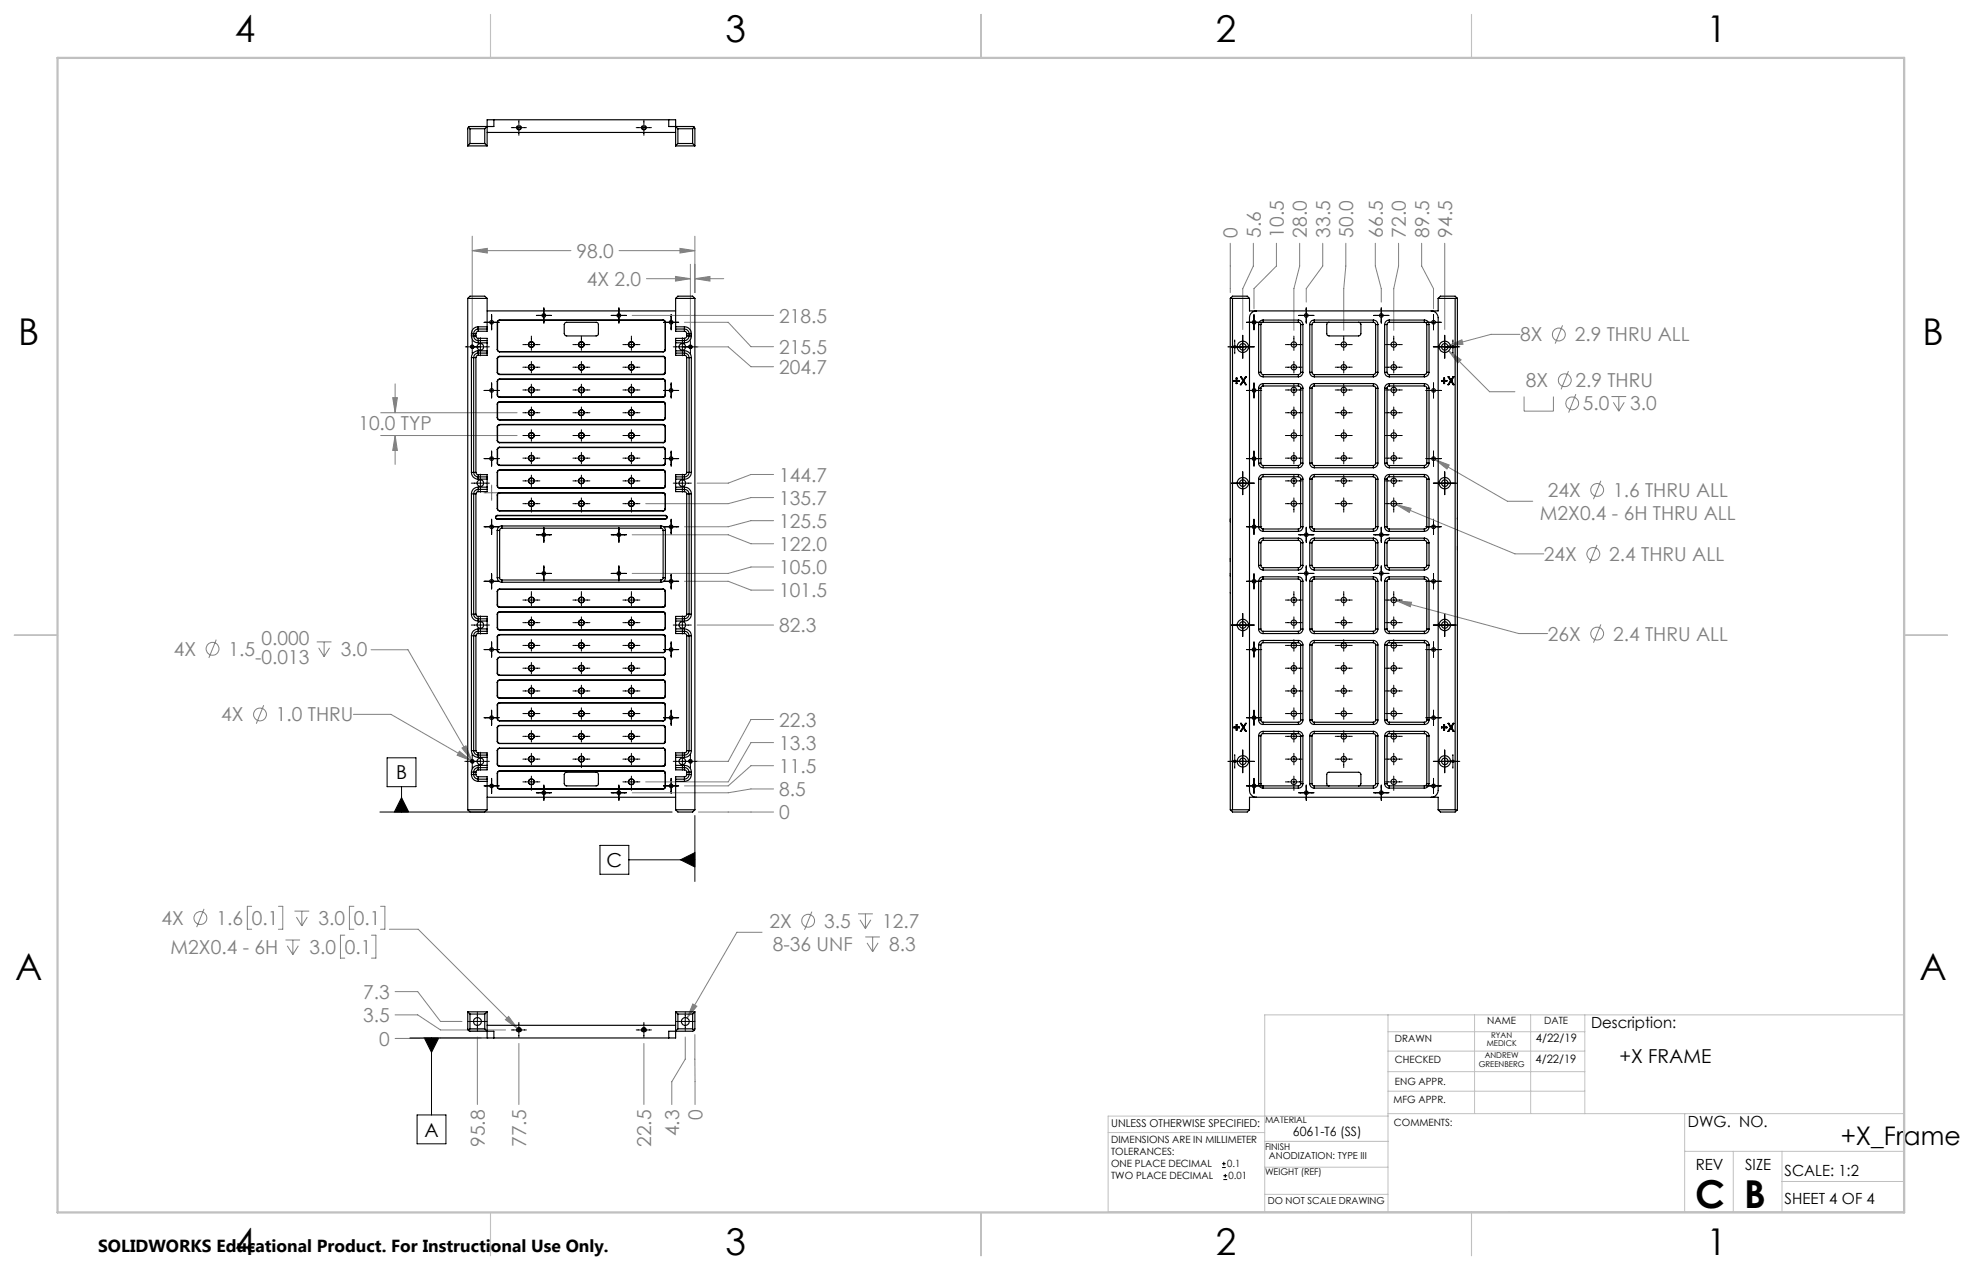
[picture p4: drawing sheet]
<svg xmlns="http://www.w3.org/2000/svg" width="432mm" height="279mm" viewBox="0 0 432 279" stroke-linecap="round" stroke-linejoin="round" font-family="sans-serif">
<defs><g id="words">
<g font-size="8.5">
<text x="373.1" y="265.8">C</text>
<text x="383.8" y="265.7">B</text>
</g>
<g font-size="8.1">
<text x="51.7" y="9.3">4</text>
<text x="159.7" y="9.3">3</text>
<text x="267.6" y="9.3">2</text>
<text x="375.6" y="9.3">1</text>
<text x="4" y="76">B</text>
<text x="423.1" y="76">B</text>
<text x="3.3" y="215.7">A</text>
<text x="422.4" y="215.7">A</text>
<text x="51.7" y="276">4</text>
<text x="159.7" y="276">3</text>
<text x="267.6" y="276">2</text>
<text x="375.6" y="276">1</text>
</g>
<text font-size="5.6" x="405.1" y="251.9">+X_Frame</text>
<g font-size="4.2" fill="#808080">
<text x="272.4" y="52.3" transform="rotate(-90 272.4 52.3)">0</text>
<text x="277.5" y="52.3" transform="rotate(-90 277.5 52.3)">5.6</text>
<text x="282.5" y="52.3" transform="rotate(-90 282.5 52.3)">10.5</text>
<text x="287.6" y="52.3" transform="rotate(-90 287.6 52.3)">28.0</text>
<text x="292.7" y="52.3" transform="rotate(-90 292.7 52.3)">33.5</text>
<text x="297.8" y="52.3" transform="rotate(-90 297.8 52.3)">50.0</text>
<text x="304.3" y="52.3" transform="rotate(-90 304.3 52.3)">66.5</text>
<text x="309.4" y="52.3" transform="rotate(-90 309.4 52.3)">72.0</text>
<text x="314.5" y="52.3" transform="rotate(-90 314.5 52.3)">89.5</text>
<text x="319.6" y="52.3" transform="rotate(-90 319.6 52.3)">94.5</text>
<text x="126.9" y="56.7">98.0</text>
<text x="129.2" y="62.9">4X 2.0</text>
<text x="171.5" y="71">218.5</text>
<text x="171.5" y="77.9">215.5</text>
<text x="334.5" y="75.1">8X</text>
<text x="346.6" y="75.1">2.9 THRU ALL</text>
<text x="171.5" y="82.3">204.7</text>
<text x="335.8" y="85.2">8X</text>
<text x="346.7" y="85.2">2.9 THRU</text>
<text x="78.9" y="94.5">10.0 TYP</text>
<text x="348.4" y="90.3">5.0</text>
<text x="358.8" y="90.3">3.0</text>
<text x="171.5" y="105.9">144.7</text>
<text x="171.5" y="111">135.7</text>
<text x="340.6" y="109.3">24X</text>
<text x="355" y="109.3">1.6 THRU ALL</text>
<text x="171.5" y="116.1">125.5</text>
<text x="338.9" y="114.4">M2X0.4 - 6H THRU ALL</text>
<text x="171.5" y="121.2">122.0</text>
<text x="339.8" y="123.4">24X</text>
<text x="354.2" y="123.4">2.4 THRU ALL</text>
<text x="171.5" y="126.3">105.0</text>
<text x="171.5" y="131.4">101.5</text>
<text x="57.6" y="142">0.000</text>
<text x="171.5" y="139.1">82.3</text>
<text x="340.6" y="140.9">26X</text>
<text x="355" y="140.9">2.4 THRU ALL</text>
<text x="38.2" y="144.3">4X</text>
<text x="50.3" y="144.3">1.5</text>
<text x="56.2" y="146.1">-0.013</text>
<text x="75" y="144.3">3.0</text>
<text x="48.7" y="158.7">4X</text>
<text x="60.7" y="158.7">1.0 THRU</text>
<text x="171.5" y="159.9">22.3</text>
<text x="171.5" y="164.9">13.3</text>
<text x="171.5" y="170">11.5</text>
<text x="171.5" y="175.1">8.5</text>
<text x="171.5" y="180.2">0</text>
<text x="35.6" y="203.5">4X</text>
<text x="47.6" y="203.5">1.6</text>
<text x="55.4" y="203.5">0.1</text>
<text x="70.1" y="203.5">3.0</text>
<text x="77.9" y="203.5">0.1</text>
<text x="37.6" y="209.8">M2X0.4 - 6H</text>
<text x="68.1" y="209.8">3.0</text>
<text x="75.9" y="209.8">0.1</text>
<text x="169.3" y="204.1">2X</text>
<text x="170.1" y="209.2">8-36 UNF</text>
<text x="181.4" y="204.1">3.5</text>
<text x="194.1" y="204.1">12.7</text>
<text x="195.7" y="209.2">8.3</text>
<text x="79.9" y="219.8">7.3</text>
<text x="79.9" y="224.8">3.5</text>
<text x="83.4" y="230">0</text>
<text x="149.5" y="250" transform="rotate(-90 149.5 250)">4.3</text>
<text x="154.6" y="246.5" transform="rotate(-90 154.6 246.5)">0</text>
<text x="106.7" y="252.4" transform="rotate(-90 106.7 252.4)">95.8</text>
<text x="115.8" y="252.4" transform="rotate(-90 115.8 252.4)">77.5</text>
<text x="143.3" y="252.4" transform="rotate(-90 143.3 252.4)">22.5</text>
</g>
<g font-size="4.2">
<text x="87.2" y="171.5">B</text>
<text x="133.5" y="190.7">C</text>
<text x="356.4" y="233.9">+X FRAME</text>
<text x="93.4" y="250.1">A</text>
</g>
<text font-size="3.8" x="21.6" y="275.5">SOLIDWORKS Educational Product. For Instructional Use Only.</text>
<g font-size="3.4">
<text x="350.2" y="226.2">Description:</text>
<text x="371.5" y="247.9">DWG. NO.</text>
<text x="373.2" y="257.5">REV</text>
<text x="384.1" y="257.5">SIZE</text>
<text x="392.8" y="258.7">SCALE: 1:2</text>
<text x="392.8" y="264.9">SHEET 4 OF 4</text>
</g>
<text font-size="2.8" x="284.5" y="250">6061-T6 (SS)</text>
<g font-size="2.5">
<text x="338" y="233.8">4/22/19</text>
<text x="338" y="229.2">4/22/19</text>
</g>
<text font-size="2.4" x="244.5" y="247.8">UNLESS OTHERWISE SPECIFIED:</text>
<g font-size="2.2">
<text x="327.3" y="225.4">NAME</text>
<text x="339.8" y="225.4">DATE</text>
<text x="307" y="233.8">CHECKED</text>
<text x="307" y="229.3">DRAWN</text>
<text x="307" y="238.6">ENG APPR.</text>
<text x="306.7" y="242.7">MFG APPR.</text>
<text x="244.5" y="251.5">DIMENSIONS ARE IN MILLIMETER</text>
<text x="306.8" y="247.7">COMMENTS:</text>
<text x="244.5" y="254.2">TOLERANCES:</text>
<text x="244.5" y="256.8">ONE PLACE DECIMAL</text>
<text x="270.1" y="256.8">0.1</text>
<text x="244.5" y="259.5">TWO PLACE DECIMAL</text>
<text x="270.4" y="259.5">0.01</text>
</g>
<g font-size="2.1">
<text x="279.3" y="255">ANODIZATION: TYPE III</text>
<text x="279" y="264.9">DO NOT SCALE DRAWING</text>
</g>
<g font-size="2">
<text x="278.4" y="247.1">MATERIAL</text>
<text x="278.4" y="253">FINISH</text>
<text x="278.4" y="258.5">WEIGHT (REF)</text>
</g>
<g font-size="1.8">
<text x="326.8" y="232.9">ANDREW</text>
<text x="327.2" y="230">MEDICK</text>
<text x="328.2" y="228.3">RYAN</text>
<text x="325.4" y="234.6">GREENBERG</text>
</g>
</g></defs>
<g fill="none" stroke="#808080" stroke-width=".22">
<path d="M103.9 55.1l3.3-.5v1.1zM103.9 52v23M103.9 55.1h21.8M136.2 55.1h16.7M149.6 54.6l3.3 .5-3.3 .6zM151.9 58.1v16.9M152.9 52v12.4M270.8 53.5v10.9M275.8 53.5v5l-2.3 5v9M280.9 53.5v5l-4.9 5v4.4M286 53.5v5l-1.2 5v9.2M291.1 53.5v5l-3.6 5v3"/>
<path d="M296.2 53.5v5l-.5 5v9.2M302.7 53.5v5l1.3 5v3M307.8 53.5v5l-1.1 5v9.2M312.9 53.5v5l2.6 5v4.4M318 53.5v19M139.1 69.4h31.2M142.3 61.3h9.6M148.7 60.8l3.2 .5-3.2 .5zM150.6 70.9h9.7l5 5.4h5M152.9 61.3l3.3-.5v1zM152.9 61.3h6.4M153.2 76.3h7.1l5 4.4h5"/>
<path d="M318.7 76.1l3-1.3 .3 .9zM318.8 77.2l2.8 2-.8 .7zM318.8 77.2l9 9h5.6M334.5 73.6h-6.3l-9.5 2.5M343.9 71.6l-1.6 4M83.8 90.8h30M83.8 95.8h30M86.4 87.5h1.1l-.5 3.3zM87 95.8l.5 3.3h-1.1zM87 84.5v6.3M87 95.8v6.4M335.4 87.2v3.3h6.5v-3.3"/>
<path d="M345.2 81.6l-1.6 4.1M346.8 86.7l-1.6 4.1M354.6 87.2h3.3M355.1 88.5l1.2 2M356.3 87.2v3.3M357.5 88.5l-1.2 2M139.1 117.7h21.2l5 1.9h5M170.3 114.5h-5l-5 1.4h-9.7M170.3 109.5h-5l-5 1.3h-18.2M170.3 104.4h-5l-5 1.9h-6.9M307.3 111l3.3 .8-.4 .9zM307.3 111l26.1 10.8h6.4"/>
<path d="M315.8 101.1l3.1 1.2-.4 .9zM315.8 101.1l16 9.2h5.5M351.5 119.9l-1.7 4M352.3 105.8l-1.6 4M150.6 127.9h9.7l5 1.9h5M153.4 137.5h16.9M170.3 124.7h-5l-5 1.5h-21.2M307.3 132.2l3.4 .3-.3 1zM307.3 132.2l27 7.2h6.3M352.3 137.4l-1.6 4M47.6 140.7l-1.6 4M58 155.2l-1.6 4"/>
<path d="M69.7 141.2h3.3M70.1 142.5l1.2 2M71.3 141.2v3.3M72.5 142.5l-1.2 2M77.8 157.2h8.2l17.7 10.2M81.7 142.9h8.1l14 24.3M170.3 158.3h-5l-5 9.2h-6.9M101.1 165.3l2.6 2.1-3.1-1.2zM101.7 164.6l.9-.5 1.2 3.1zM153.7 178.6h16.6M170.3 173.6h-5l-5 .8h-21.2M170.3 168.5h-5l-5 4.4h-9.7"/>
<path d="M170.3 163.4h-5l-5 8.6h-18.2M44.9 200l-1.6 4M55.4 199.4h-1v5h1M61.3 199.4h.9v5h-.9M77.9 199.4h-1v5h1M83.7 199.4h1v5h-1M62.8 206.8h3.2M63.2 208.1l1.3 1.9M64.5 206.8v3.2M64.8 200.4h3.3M65.2 201.8l1.2 1.9M65.7 208.1l-1.2 1.9"/>
<path d="M66.4 200.4v3.3M67.6 201.8l-1.2 1.9M75.9 205.7h-1v5.1h1M81.7 205.7h1v5.1h-1M85.7 204.4h6.3l21.9 21.9M87 218.2h4.9l5 6.5h4.8M167.7 205.1h-5.5l-11 18.9M178.7 200.6l-1.6 4M188.8 201h3.3M189.3 202.4l1.2 1.9M190.4 206.1h3.2M190.5 201v3.3"/>
<path d="M190.8 207.4l1.3 2M191.7 202.4l-1.2 1.9M192.1 206.1v3.3M193.3 207.4l-1.2 2M87 223.3h4.9l5 3.3h14.4M105.1 228.1v14.9M105.9 228.4l-18.9 .1M111.2 224.3l.7-.7 2 2.7zM114.2 229.6v13.4M141.7 229.6v13.4M150.8 228.1v4.9l-3 5v5M152.5 220.9l.9 .5-2.2 2.6z"/>
<path d="M152.9 227.6l.1 15.4"/>
<circle cx="343.1" cy="73.6" r="1.41"/>
<circle cx="344.4" cy="83.7" r="1.41"/>
<circle cx="346" cy="88.7" r="1.4"/>
<circle cx="351.5" cy="107.8" r="1.41"/>
<circle cx="350.7" cy="121.9" r="1.42"/>
<circle cx="351.5" cy="139.4" r="1.41"/>
<circle cx="46.8" cy="142.7" r="1.41"/>
<circle cx="57.2" cy="157.2" r="1.41"/>
<circle cx="44.1" cy="202" r="1.41"/>
<circle cx="177.9" cy="202.6" r="1.41"/>
</g>
<g fill="none" stroke="#000" stroke-width=".22">
<path d="M112.5 28.1h3.4M114.2 26.4v3.4M140 28.1h3.4M141.7 26.4v3.4M102.4 76.3h5.3M103.9 74.8v3M103.9 75.9l-.2 .1-.1 .3M104.3 76.3l-.2 .4h-.2M105.7 74.3v4M106.5 70.9h3.4M108.2 69.2v3.4M115.1 75.8h3.7"/>
<path d="M116.9 73.9v3.2M116.9 79.5v2.6M118 69.4h3.4M119.7 67.7v3.4M126.1 75.8h3.7M128 73.9v3.2M128 79.5v2.6M134.5 69.4h3.4M136.2 67.7v3.4M137.1 75.8h3.7M139 73.9v3.2M139 79.5v2.6"/>
<path d="M146 70.9h3.4M147.7 69.2v3.4M148.2 76.3h5.4M150.2 74.3v4M151.9 74.6v3.3M151.9 75.9l-.3 .4M152.3 76.3l-.1 .3-.3 .1M270.2 76.3h5.8M271.7 74.8v3M273.5 73.8v5M274.3 70.9h3.4M276 69.2v3.4"/>
<path d="M282.9 75.8h3.7M284.8 73.9v3.2M284.8 79.5v2.6M285.8 69.4h3.4M287.5 67.7v3.4M293.9 75.8h3.7M295.7 73.9v3.2M295.7 79.5v2.6M302.3 69.4h3.4M304 67.7v3.4M304.9 75.8h3.7M306.7 73.9v3.2"/>
<path d="M306.7 79.5v2.6M313.8 70.9h3.4M315.5 76.3h5.8M315.5 69.2v3.4M318 73.8v5M319.8 74.8v3M106.5 85.9h3.4M108.2 84.2v3.4M108.2 99.2v3.4M115.1 95.8h3.7M115.1 90.8h3.7M115.1 85.8h3.7"/>
<path d="M115.1 80.8h3.7M116.9 84.5v2.6M116.9 89.5v2.6M116.9 94.5v2.6M116.9 99.5v2.6M126.1 95.8h3.7M126.1 90.8h3.7M126.1 85.8h3.7M126.1 80.8h3.7M128 84.5v2.6M128 89.5v2.6M128 94.5v2.6"/>
<path d="M128 99.5v2.6M137.1 95.8h3.7M137.1 90.8h3.7M137.1 85.8h3.7M137.1 80.8h3.7M139 84.5v2.6M139 89.5v2.6M139 94.5v2.6M139 99.5v2.6M146 85.9h3.4M147.7 84.2v3.4M147.7 99.2v3.4"/>
<path d="M274.3 85.9h3.4M276 84.2v3.4M276 99.2v3.4M282.9 95.8h3.7M282.9 90.8h3.7M282.9 85.8h3.7M282.9 80.8h3.7M284.8 84.5v2.6M284.8 89.5v2.6M284.8 94.5v2.6M284.8 99.5v2.6M293.9 95.8h3.7"/>
<path d="M293.9 90.8h3.7M293.9 85.8h3.7M293.9 80.8h3.7M295.7 84.5v2.6M295.7 89.5v2.6M295.7 94.5v2.6M295.7 99.5v2.6M304.9 95.8h3.7M304.9 90.8h3.7M304.9 85.8h3.7M304.9 80.8h3.7M306.7 84.5v2.6"/>
<path d="M306.7 89.5v2.6M306.7 94.5v2.6M306.7 99.5v2.6M313.8 85.9h3.4M315.5 84.2v3.4M315.5 99.2v3.4M103.7 106.3h4M105.7 104.3v4M106.5 100.9h3.4M106.5 115.9h3.4M108.2 114.2v3.4M115.1 105.8h3.7"/>
<path d="M115.1 110.8h3.7M115.1 100.8h3.7M116.9 104.5v2.6M116.9 109.5v3.2M118 117.7h3.4M119.7 116v3.3M126.1 105.8h3.7M126.1 110.8h3.7M126.1 100.8h3.7M128 104.5v2.6M128 109.5v3.2M134.5 117.7h3.4"/>
<path d="M136.2 116v3.3M137.1 105.8h3.7M137.1 110.8h3.7M137.1 100.8h3.7M139 104.5v2.6M139 109.5v3.2M146 100.9h3.4M146 115.9h3.4M147.7 114.2v3.4M148.2 106.3h4M150.2 104.3v4M271 106.3h5"/>
<path d="M273.5 103.8v5M274.3 100.9h3.4M274.3 115.9h3.4M276 114.2v3.4M282.9 105.8h3.7M282.9 110.8h3.7M282.9 100.8h3.7M284.8 104.5v2.6M284.8 109.5v3.2M285.8 117.7h3.4M287.5 116v3.3M293.9 105.8h3.7"/>
<path d="M293.9 110.8h3.7M293.9 100.8h3.7M295.7 104.5v2.6M295.7 109.5v3.2M302.3 117.7h3.4M304 116v3.3M304.9 105.8h3.7M304.9 110.8h3.7M304.9 100.8h3.7M306.7 104.5v2.6M306.7 109.5v3.2M313.8 100.9h3.4"/>
<path d="M313.8 115.9h3.4M315.5 106.3h5M315.5 114.2v3.4M318 103.8v5M103.7 137.5h4M105.7 135.5v4M106.5 127.9h3.4M108.2 126.2v3.4M115.1 137h3.7M115.1 132h3.7M116.9 130.1v3.2M116.9 135.7v2.6"/>
<path d="M118 126.2h3.4M119.7 124.5v3.3M126.1 137h3.7M126.1 132h3.7M128 130.1v3.2M128 135.7v2.6M134.5 126.2h3.4M136.2 124.5v3.3M137.1 137h3.7M137.1 132h3.7M139 130.1v3.2M139 135.7v2.6"/>
<path d="M146 127.9h3.4M147.7 126.2v3.4M148.2 137.5h4M150.2 135.5v4M271 137.5h5M273.5 135v5M274.3 127.9h3.4M276 126.2v3.4M282.9 137h3.7M282.9 132h3.7M284.8 130.1v3.2M284.8 135.7v2.6"/>
<path d="M285.8 126.2h3.4M287.5 124.5v3.3M293.9 137h3.7M293.9 132h3.7M295.7 130.1v3.2M295.7 135.7v2.6M302.3 126.2h3.4M304 124.5v3.3M304.9 137h3.7M304.9 132h3.7M306.7 130.1v3.2M306.7 135.7v2.6"/>
<path d="M313.8 127.9h3.4M315.5 137.5h5M315.5 126.2v3.4M318 135v5M106.5 157.9h3.4M106.5 142.9h3.4M108.2 141.2v3.4M108.2 156.2v3.4M115.1 142h3.7M115.1 147h3.7M115.1 152h3.7M115.1 157h3.7"/>
<path d="M116.9 140.7v2.6M116.9 145.7v2.6M116.9 150.7v2.6M116.9 155.7v2.6M126.1 142h3.7M126.1 147h3.7M126.1 152h3.7M126.1 157h3.7M128 140.7v2.6M128 145.7v2.6M128 150.7v2.6M128 155.7v2.6"/>
<path d="M137.1 142h3.7M137.1 147h3.7M137.1 152h3.7M137.1 157h3.7M139 140.7v2.6M139 145.7v2.6M139 150.7v2.6M139 155.7v2.6M146 157.9h3.4M146 142.9h3.4M147.7 141.2v3.4M147.7 156.2v3.4"/>
<path d="M274.3 157.9h3.4M274.3 142.9h3.4M276 141.2v3.4M276 156.2v3.4M282.9 142h3.7M282.9 147h3.7M282.9 152h3.7M282.9 157h3.7M284.8 140.7v2.6M284.8 145.7v2.6M284.8 150.7v2.6M284.8 155.7v2.6"/>
<path d="M293.9 142h3.7M293.9 147h3.7M293.9 152h3.7M293.9 157h3.7M295.7 140.7v2.6M295.7 145.7v2.6M295.7 150.7v2.6M295.7 155.7v2.6M304.9 142h3.7M304.9 147h3.7M304.9 152h3.7M304.9 157h3.7"/>
<path d="M306.7 140.7v2.6M306.7 145.7v2.6M306.7 150.7v2.6M306.7 155.7v2.6M313.8 157.9h3.4M313.8 142.9h3.4M315.5 141.2v3.4M315.5 156.2v3.4M83.6 178.6h64.3M85.2 166.7h6.3v6.4h-6.3zM88.4 175.5l1.6 3.1h-3.2zM88.4 173.1v5.5"/>
<path d="M102.3 167.5h5.4M103.9 165.8v3.4M103.9 167.1l-.2 .1-.1 .3M104.3 167.5l-.4 .4M105.7 165.5v4M106.5 172.9h3.4M108.2 171.2v3.4M115.1 162h3.7M115.1 167h3.7M115.1 172h3.7M116.9 160.7v2.6M116.9 165.7v2.6"/>
<path d="M116.9 170.7v3.2M118 174.4h3.4M119.7 172.7v3.4M126.1 162h3.7M126.1 167h3.7M128 160.7v2.6M128 165.7v3.2M134.5 174.4h3.4M136.2 172.7v3.4M137.1 162h3.7M137.1 167h3.7M137.1 172h3.7"/>
<path d="M139 160.7v2.6M139 165.7v2.6M139 170.7v3.2M146 172.9h3.4M147.7 171.2v3.4M148.2 167.5h5.4M150.2 165.5v4M151.9 165.8v3.4M151.9 167.1l-.3 .4M152.3 167.5l-.4 .4M152.9 179.4v14.5M270.2 167.5h5.8"/>
<path d="M271.7 166v3M273.5 165v5M274.3 172.9h3.4M276 171.2v3.4M282.9 162h3.7M282.9 167h3.7M282.9 172h3.7M284.8 160.7v2.6M284.8 165.7v2.6M284.8 170.7v3.2M285.8 174.4h3.4M287.5 172.7v3.4"/>
<path d="M293.9 162h3.7M293.9 167h3.7M295.7 160.7v2.6M295.7 165.7v3.2M302.3 174.4h3.4M304 172.7v3.4M304.9 162h3.7M304.9 167h3.7M304.9 172h3.7M306.7 160.7v2.6M306.7 165.7v2.6M306.7 170.7v3.2"/>
<path d="M313.8 172.9h3.4M315.5 167.5h5.8M315.5 171.2v3.4M318 165v5M319.8 166v3M132 186h6.4v6.3h-6.4zM138.4 189.2h14.5M149.8 189.2l3.1-1.6v3.1zM90.2 228.4h17.2M93.4 228.4h3.2l-1.6 3.1zM95 228.4v16.9M102.9 224.7h4.3"/>
<path d="M105.1 222.6v4.3M112.5 226.6h3.4M114.2 224.9v3.4M140 226.6h3.4M141.7 224.9v3.4M148.7 224.7h4.3M150.8 222.6v4.3M91.8 245.3h6.3v6.3h-6.3zM269 256.9h.8M269 256h.8M269.2 259.5h.9M269.2 258.7h.9"/>
<path d="M269.3 255.6v.8M269.7 258.3v.8"/>
</g>
<path d="M114.2 28.6a.5 .5 0 0 1-.4-.7 .5 .5 0 0 1 .8-.1 .5 .5 0 0 1-.3 .8h-.1M114.2 28.6a.5 .5 0 0 0 .5-.7 .5 .5 0 0 0-.9-.1 .5 .5 0 0 0 .3 .8h.1M141.7 28.6a.5 .5 0 0 1-.4-.7 .5 .5 0 0 1 .8-.1 .5 .5 0 0 1-.3 .8h-.1M141.7 28.6a.5 .5 0 0 0 .5-.7 .5 .5 0 0 0-.9-.1 .5 .5 0 0 0 .3 .8h.1M114.2 226.1a.5 .5 0 0 0-.4 .7 .5 .5 0 0 0 .8 .1 .5 .5 0 0 0-.3-.8h-.1M114.2 226.1a.5 .5 0 0 1 .5 .7 .5 .5 0 0 1-.9 .1 .5 .5 0 0 1 .3-.8h.1M141.7 226.1a.5 .5 0 0 0-.4 .7 .5 .5 0 0 0 .8 .1 .5 .5 0 0 0-.3-.8h-.1M141.7 226.1a.5 .5 0 0 1 .5 .7 .5 .5 0 0 1-.9 .1 .5 .5 0 0 1 .3-.8h.1" fill="none" stroke="#000" stroke-width=".22" stroke-dasharray="1.3 .6" stroke-linecap="butt"/>
<path d="M106.5 108.4h3.4M108.2 106.7v3.4" fill="none" stroke="#808000" stroke-width=".22"/>
<path d="M418.9 223.3v43.3" fill="none" stroke="#c0c0c0" stroke-width=".22" stroke-dasharray="15.2 1.3 1.3 1.3" stroke-dashoffset="5"/>
<g fill="none" stroke="#c0c0c0" stroke-width=".22">
<path d="M305.5 223.3v43.3M305.5 235.8h43.3M305.5 231.2h43.3M305.5 227h43.3M324.5 223.3v21.7M336.9 223.3v21.7M348.8 223.3v21.7M243.9 249.2h34.4M278.3 256.8h27.2M278.3 251.1h27.3M305.5 245h113.4M305.5 240.1h43.3"/>
<path d="M305.5 245.5h-61.6v21.1h175M370.8 245v21.6M370.8 253.3h48.1M381.5 253.3v13.3M392.2 259.9h26.7M392.2 253.3v13.3M278.3 262.7h27.2M418.9 265.1v-41.8h-140.6v43.3"/>
</g>
<path d="M108 3.2v9.5M215.9 3.2v9.5M323.8 3.2v9.5M3.1 139.7h9.6M419.1 139.7h9.5M108 266.7v9.6M215.9 266.7v9.6M323.8 266.7v9.6" fill="none" stroke="#c0c0c0" stroke-width=".25"/>
<path d="M12.7 12.7h406.4v254h-406.4z" fill="none" stroke="#c0c0c0" stroke-width=".5"/>
<path d="M88.4 175.5l1.6 3.1h-3.2zM149.8 189.2l3.1 1.5v-3.1zM103.6 167.5l.3 .4v-.4zM103.9 167.1v.4h.4l-.1-.3zM103.6 76.3l.3 .4v-.4zM103.9 75.9v.4h.4l-.1-.3zM151.6 167.5l.3 .4v-.4zM151.9 167.1v.4h.4l-.1-.3zM151.6 76.3l.1 .3 .2 .1v-.4zM151.9 75.9v.4h.4l-.1-.3z" fill="#000"/>
<path d="M152.9 61.3l3.3-.5v1zM148.7 60.8l3.2 .5-3.2 .5zM149.6 54.6l3.3 .5-3.3 .6zM103.9 55.1l3.3-.5v1.1zM86.4 87.5h1.1l-.5 3.3zM87 95.8l.5 3.3h-1.1zM101.7 164.6l2.1 2.6-1.2-3.1zM101.1 165.3l-.5 .9 3.1 1.2zM111.2 224.3l2.7 2-2-2.7zM152.5 220.9l-1.3 3.1 2.2-2.6zM315.8 101.1l2.7 2.1 .4-.9zM307.3 111l2.9 1.7 .4-.9zM307.3 132.2l3.1 1.3 .3-1zM318.7 76.1l3.3-.4-.3-.9zM318.8 77.2l2 2.7 .8-.7z" fill="#808080"/>
<path d="M93.4 228.4h3.2l-1.6 3.1z" fill="#000"/>
<g fill="none" stroke="#000" stroke-width=".25">
<path d="M102.9 32.1h4.3M103.1 28l-.2 .3v3.8M103.1 28l.3 .3M103.4 28.3v3.3M103.4 28.3h3.3M103.4 31.6h3.3M103.4 31.6l-.5 .5M106.7 28.3v3.3M106.7 31.6l.5 .5M107.2 27.8l-.5 .5M107.2 29.1h41.5M108.7 26.4v1.4h-5.3l-.3 .2"/>
<path d="M108.7 26.4h-1.5v5.7M108.7 26.4h38.5M147.2 26.4v1.4h5.3l.3 .2M147.2 26.4h1.5v5.7M148.7 27.8l.5 .5M148.7 32.1h4.2M149.2 28.3v3.3M149.2 28.3h3.2M149.2 31.6h3.2M149.2 31.6l-.5 .5M152.4 28.3v3.3M152.4 31.6l.5 .5"/>
<path d="M152.8 28l.1 .3v3.8M152.8 28l-.4 .3M102.9 65.7h4.3M102.9 65.7v112.5M102.9 65.7l.5-.5h3.3l.5 .5M103.8 73.9a1.45 1.45 0 0 0 1.4 1.5M103.8 73.9h.4M103.8 73.4h.4M103.8 78.7h.4M103.8 73.4v.5M103.8 78.7v25.2M104.2 73.9a1.02 1.02 0 0 0 1 1"/>
<path d="M104.2 73.4h.5M104.2 73.9h.5M104.2 78.7h.5M104.2 73.4v.5M104.2 78.7v25.2M104.7 73.9l.2 .4 .3 .1M104.7 73.4v.5M104.7 78.7v25.2M105.2 71.9a1.45 1.45 0 0 0-1.4 1.5M105.2 77.2a1.45 1.45 0 0 0-1.4 1.5M105.2 77.2v.5M105.2 71.9v.5"/>
<path d="M105.2 74.9v.5M105.2 77.7a.96 .96 0 0 0-1 1M105.2 72.4a1.02 1.02 0 0 0-1 1M105.2 74.4v.5M105.2 72.4v.5M105.2 72.9l-.3 .2-.2 .3M105.2 77.7v.5M105.2 78.2l-.3 .1-.2 .4M105.2 74.4h2v.5M105.2 71.9h2M105.2 77.2h2M105.2 75.4h2"/>
<path d="M105.2 77.7h2M105.2 72.4h2M105.2 74.9h2M107.2 77.2v.5M107.2 71.9v.5M107.2 74.9v.5M107.2 77.7v.5h-2M107.2 72.4v.5h-2M107.2 65.7v6.2M107.2 75.4v1.8M107.2 68.4h41.5M109.4 76.9l.3 .4 .3 .1"/>
<path d="M109.4 78.9h.1M109.4 70.9h.1M109.4 76.9h.1M109.4 70.9v6M109.4 78.9v3M109.5 76.9l.1 .3 .4 .2M109.5 70.9v6M109.5 78.9v3M110 78.4l-.4 .1-.2 .4M110 70.4l-.3 .1-.3 .4M110 77.4h.1M110 78.5h-.3l-.2 .4"/>
<path d="M110 78.4v.1M110 70.4l-.3 .1-.2 .4M110 70.4h.1M110 78.4h35.9M110 70.4h35.9M110 77.4h35.9M110 78.5h35.9M124.3 71.1l.3-.2h6.7l.4 .4v2.2l-.1 .3-.4 .1h-6.7l-.3-.5zM145.9 78.4l.4 .1 .1 .4M145.9 70.4l.4 .2 .1 .3M145.9 77.4h.1M145.9 78.4v.1"/>
<path d="M145.9 70.4h.1M145.9 78.5l.4 .1 .1 .3M146.4 76.9l-.1 .3-.4 .2M146.4 76.9h.1M146.4 70.9h.1M146.4 78.9h.1M146.4 70.9v6M146.4 78.9v3M146.4 76.9l-.2 .4-.3 .1M148.7 74.9v.5M148.7 71.9v.5M148.7 77.2v.5"/>
<path d="M148.7 72.4v.5h1.9M148.7 77.7v.5h1.9M148.7 71.9h1.9M148.7 65.7v6.2M148.7 75.4v1.8M148.7 65.7h4.2M148.7 77.2h1.9M148.7 75.4h1.9M148.7 77.7h1.9M148.7 72.4h1.9M148.7 74.9h1.9M148.7 65.7l.5-.5h3.2l.5 .5"/>
<path d="M150.6 71.9a1.51 1.51 0 0 1 1.6 1.5M150.6 77.2a1.51 1.51 0 0 1 1.6 1.5M150.6 72.4a1.09 1.09 0 0 1 1.1 1M150.6 71.9v.5M150.6 74.9v.5M150.6 77.2v.5M150.6 77.7a1.02 1.02 0 0 1 1.1 1M150.6 72.9l.5 .2v.3M150.6 72.4v.5M150.6 74.4v.5M150.6 74.4h-1.9v.5M150.6 78.2l.4 .1 .1 .4"/>
<path d="M150.6 77.7v.5M151.1 73.4h.6M151.1 73.9v.3l-.5 .2M151.1 73.9h.6M151.1 78.7h.6M151.1 73.4v.5M151.1 78.7v25.2M151.7 73.4h.5M151.7 73.9h.5M151.7 73.9a1.09 1.09 0 0 1-1.1 1M151.7 78.7h.5M151.7 73.4v.5"/>
<path d="M151.7 78.7v25.2M152.2 73.9a1.51 1.51 0 0 1-1.6 1.5M152.2 73.4v.5M152.2 78.7v25.2M152.9 65.7v112.5M270.9 65.5l.4 .2M270.9 65.5l-.1 .2v112.5l.1 .1M270.9 65.5l.4-.3h3.2l.5 .5M271.3 65.7h3.7M271.3 65.7v112.5M275 65.7v2.7h41.5v-2.7M276.5 68.4a1.51 1.51 0 0 0-1.5 1.5v104a1.57 1.57 0 0 0 1.5 1.5"/>
<path d="M277 71.4h.5M277 71.4v10.5M277.5 71.4v10.5M278 70.4a.96 .96 0 0 0-1 1M278 70.4v.5M278 70.9l-.4 .1-.1 .4M278 70.4h7.7M278 70.9h7.7M285.7 70.4a.96 .96 0 0 1 1 1M285.7 70.4v.5M285.7 70.9l.4 .1 .1 .4M286.2 71.4h.5"/>
<path d="M286.2 71.4v10.5M286.7 71.4v10.5M288.3 71.4h.4M288.3 71.4v10.5M288.7 71.4v10.5M289.2 70.4a.96 .96 0 0 0-.9 1M289.2 70.9l-.2 .1-.3 .4M289.2 70.4v.5M289.2 70.4h13.1M289.2 70.9h13.1M292.5 70.9l-.3 .1-.2 .3v2.2l.1 .3 .4 .1h6.7l.3-.5v-2l-.2-.4-.3-.1M302.3 70.4a.96 .96 0 0 1 .9 1"/>
<path d="M302.3 70.9l.3 .1 .2 .4M302.3 70.4v.5M302.8 71.4h.4M302.8 71.4v10.5M303.2 71.4v10.5M304.7 71.4h.6M304.7 71.4v10.5M305.3 71.4v10.5M305.8 70.4a1.02 1.02 0 0 0-1.1 1M305.8 70.4v.5M305.8 70.9l-.4 .1-.1 .4M305.8 70.4h7.7"/>
<path d="M305.8 70.9h7.7M313.5 70.4a.97 .97 0 0 1 1 1M313.5 70.4v.5M313.5 70.9l.4 .1 .1 .4M314 71.4h.5M314 71.4v10.5M314.5 71.4v10.5M315 68.4a1.51 1.51 0 0 1 1.5 1.5v104a1.57 1.57 0 0 1-1.5 1.5M316.5 65.7h3.8M320.3 65.7v112.5M320.6 65.5l-.3 .2M320.6 65.5l.1 .2v112.5l-.1 .1"/>
<path d="M320.6 65.5l-.3-.3h-3.3l-.5 .5M109.4 96.9l.2 .4 .4 .1M109.4 91.9l.3 .4 .3 .1M109.4 86.9l.3 .4 .3 .1M109.4 81.9l.2 .4 .4 .1M109.4 93.9h.1M109.4 98.9h.1M109.4 83.9h.1M109.4 88.9h.1M109.4 86.9h.1M109.4 91.9h.1M109.4 96.9h.1"/>
<path d="M109.4 81.9h.1M109.4 83.9v3M109.4 88.9v3M109.4 93.9v3M109.4 98.9v3M109.5 86.9l.2 .4h.3M109.5 91.9l.2 .4 .3 .1M109.5 81.9l.2 .4h.3M109.5 96.9l.2 .4h.3M109.5 83.9v3M109.5 88.9v3M109.5 93.9v3"/>
<path d="M109.5 98.9v3M110 98.4l-.4 .1-.2 .4M110 93.4l-.4 .2-.2 .3M110 88.4l-.3 .1-.3 .4M110 83.4l-.3 .1-.3 .4M110 87.3v.1M110 92.4h.1M110 83.4h.1M110 93.5h-.3l-.2 .4M110 93.4v.1M110 98.5h-.3l-.2 .4M110 98.4v.1"/>
<path d="M110 83.4l-.4 .2-.1 .3M110 88.4l-.3 .1-.2 .4M110 88.4h.1M110 97.3v.1M110 82.3v.1M110 98.4h35.9M110 93.4h35.9M110 97.4h35.9M110 88.4h35.9M110 92.4h35.9M110 83.4h35.9M110 87.3h35.9"/>
<path d="M110 82.4h35.9M110 97.3h35.9M110 82.3h35.9M110 98.5h35.9M110 93.5h35.9M145.9 98.4l.4 .1 .1 .4M145.9 93.4l.5 .2v.3M145.9 88.4l.4 .1 .1 .4M145.9 83.4l.5 .2v.3M145.9 87.3v.1M145.9 97.3v.1M145.9 82.3v.1"/>
<path d="M145.9 92.4h.1M145.9 83.4h.1M145.9 98.4v.1M145.9 93.4v.1M145.9 88.4h.1M145.9 83.4l.4 .2 .1 .3M145.9 93.5l.4 .2 .1 .2M145.9 88.4l.3 .1 .2 .4M145.9 98.5l.4 .1 .1 .3M146.4 96.9l-.1 .3-.4 .1M146.4 96.9h.1M146.4 81.9l-.1 .3-.4 .1"/>
<path d="M146.4 81.9h.1M146.4 86.9l-.2 .4h-.3M146.4 86.9h.1M146.4 91.9l-.2 .4-.3 .1M146.4 91.9h.1M146.4 83.9h.1M146.4 93.9h.1M146.4 88.9h.1M146.4 98.9h.1M146.4 83.9v3M146.4 88.9v3M146.4 93.9v3"/>
<path d="M146.4 98.9v3M146.4 96.9v.3l-.5 .2M146.4 91.9v.3l-.5 .2M146.4 86.9l-.1 .3-.4 .2M146.4 81.9l-.1 .4-.4 .1M271.6 83.7h.5M271.6 83.7v.1M271.6 83.9h.5M271.6 83.7v.2M271.6 83.8h1.1M271.6 83.8v.1M272.1 84.4h.1"/>
<path d="M272.1 83.7v.1M272.1 83.2h.1M272.1 83.2v.5M272.1 83.9v.5M272.1 83.2v.1M272.1 83.8v.1M272.1 83.3v1M272.1 84.3v.1M272.1 83.8l.1 .1M272.1 84.3l.1 .1M272.2 83.7h.5M272.2 83.9h.5"/>
<path d="M272.2 83.2l-.1 .1M272.2 83.2v.5M272.2 83.9v.5M272.2 83.7l-.1 .1M272.7 83.8v.1M272.7 83.7v.2M272.7 83.7v.1M273 84.6h.2M273 82.9h.2M273 82.9l.5 .8M273 82.9l.2 .1M273.1 84.6h-.1"/>
<path d="M273.1 84.6h.1M273.2 83l.4 .7M273.2 82.9l.4 .7M273.2 82.9v.1M273.5 83.7h.2M273.5 83.7l-.5 .9M273.6 83.7h.1M273.6 83.6v.3M273.6 83.9l-.4 .7M273.6 83.9l.5 .7M273.6 83.7l-.5 .9M273.6 83.7l.6 .9"/>
<path d="M273.7 83.7l.6 .9M274.1 82.9h.2M274.1 84.6h.2M274.1 82.9l-.5 .7M274.1 82.9v.1M274.1 83l-.5 .7M274.2 84.6h.1M274.2 84.6h-.1M274.3 82.9l-.6 .8M274.3 82.9l-.2 .1M277 81.9a.96 .96 0 0 0 1 1M277 81.9h.5"/>
<path d="M277 85.4h.5M277 85.4v16.5M277.5 81.9l.1 .4 .4 .1M277.5 85.4v16.5M278 84.4a1.02 1.02 0 0 0-1 1M278 82.4v.5M278 84.4v.5M278 84.9l-.4 .2-.1 .3M278 82.4h7.7M278 82.9h7.7M278 84.4h7.7M278 84.9h7.7"/>
<path d="M285.7 84.4a1.02 1.02 0 0 1 1 1M285.7 82.4v.5M285.7 84.9l.4 .2 .1 .3M285.7 84.4v.5M286.2 81.9l-.1 .4-.4 .1M286.2 81.9h.5M286.2 85.4h.5M286.2 85.4v16.5M286.7 81.9a.96 .96 0 0 1-1 1M286.7 85.4v16.5M288.3 81.9a.96 .96 0 0 0 .9 1M288.3 81.9h.4"/>
<path d="M288.3 85.4h.4M288.3 85.4v16.5M288.7 81.9l.2 .4 .3 .1M288.7 85.4v16.5M289.2 84.4a1.02 1.02 0 0 0-.9 1M289.2 82.4v.5M289.2 84.4v.5M289.2 84.9l-.3 .2-.2 .3M289.2 82.4h13.1M289.2 82.9h13.1M289.2 84.4h13.1M289.2 84.9h13.1"/>
<path d="M302.3 84.4a1.02 1.02 0 0 1 .9 1M302.3 82.4v.5M302.3 84.4v.5M302.3 84.9l.3 .2 .2 .3M302.8 81.9l-.2 .4-.3 .1M302.8 81.9h.4M302.8 85.4h.4M302.8 85.4v16.5M303.2 81.9a.96 .96 0 0 1-.9 1M303.2 85.4v16.5M304.7 81.9a1.02 1.02 0 0 0 1.1 1M304.7 81.9h.6"/>
<path d="M304.7 85.4h.6M304.7 85.4v16.5M305.3 81.9l.1 .4 .4 .1M305.3 85.4v16.5M305.8 84.4a1.09 1.09 0 0 0-1.1 1M305.8 82.4v.5M305.8 84.4v.5M305.8 84.9l-.4 .2-.1 .3M305.8 82.4h7.7M305.8 82.9h7.7M305.8 84.4h7.7M305.8 84.9h7.7"/>
<path d="M313.5 84.4a1.02 1.02 0 0 1 1 1M313.5 82.4v.5M313.5 84.9l.4 .2 .1 .3M313.5 84.4v.5M314 81.9h.5M314 85.4h.5M314 81.9l-.1 .4-.4 .1M314 85.4v16.5M314.5 81.9a.97 .97 0 0 1-1 1M314.5 85.4v16.5M317.3 83.7h.4M317.3 83.9h.4"/>
<path d="M317.3 83.7v.1M317.3 83.7v.2M317.3 83.8h1M317.3 83.8v.1M317.7 84.4h.2M317.7 83.2v.5M317.7 83.9v.5M317.7 83.7l.2 .1M317.7 83.2l.2 .1M317.7 83.2h.2M317.9 83.3v1M317.9 84.3v.1"/>
<path d="M317.9 83.8v.1M317.9 83.8l-.2 .1M317.9 84.3l-.2 .1M317.9 83.7h.5M317.9 83.9h.5M317.9 83.2v.1M317.9 83.2v.5M317.9 83.9v.5M317.9 83.7v.1M318.3 83.8l.1 .1M318.4 83.7v.2M318.4 83.7l-.1 .1"/>
<path d="M318.7 84.6h.1M318.7 82.9h.2M318.7 82.9l.5 .8M318.7 82.9l.1 .1M318.8 84.6h.1M318.8 84.6h-.1M318.8 83l.5 .7M318.9 82.9l.4 .7M318.9 82.9l-.1 .1M319.2 83.7h.2M319.2 83.7l-.5 .9M319.3 83.7h.1"/>
<path d="M319.3 83.7l.6 .9M319.3 83.6v.3M319.3 83.9l.5 .7M319.3 83.7l-.5 .9M319.3 83.9l-.5 .7M319.4 83.7l.6 .9M319.8 82.9h.2M319.8 82.9l-.5 .7M319.8 82.9v.1M319.8 84.6h.2M319.8 83l-.5 .7M319.9 84.6h.1"/>
<path d="M319.9 84.6h-.1M320 82.9l-.6 .8M320 82.9l-.2 .1M103.8 103.9a1.45 1.45 0 0 0 1.4 1.5M103.8 108.7h.4M103.8 103.9h.4M103.8 108.7v26.4M104.2 103.9a.96 .96 0 0 0 1 1M104.2 108.7h.5M104.2 103.9h.5M104.2 108.7v26.4M104.7 103.9l.3 .5h.2"/>
<path d="M104.7 108.7v26.4M105.2 107.2a1.45 1.45 0 0 0-1.4 1.5M105.2 104.9v.5M105.2 107.2v.5M105.2 107.7a.96 .96 0 0 0-1 1M105.2 107.7v.5M105.2 108.2l-.3 .1-.2 .4M105.2 104.4v.5M105.2 104.4h2v.5M105.2 104.9h2M105.2 105.4h2M105.2 107.2h2"/>
<path d="M105.2 107.7h2M107.2 104.9v.5M107.2 107.2v.5M107.2 107.7v.5h-2M107.2 105.4v1.8M109.4 111.9l.3 .4 .3 .1M109.4 106.9l.3 .4 .3 .1M109.4 101.9l.2 .3 .4 .2M109.4 113.4a.41 .41 0 0 0-.4 .4 .41 .41 0 0 0 .4 .4M109.4 116.7h.6M109.4 113.4v.1M109.4 113.5a.35 .35 0 0 0-.3 .3 .35 .35 0 0 0 .3 .4"/>
<path d="M109.4 114.2h.1M109.4 108.9h.1M109.4 103.9h.1M109.4 111.9h.1M109.4 101.9h.1M109.4 106.9h.1M109.4 103.9v3M109.4 108.9v3M109.4 116.7v10.4M109.4 114.2h37M109.4 113.4h37M109.4 113.5h37"/>
<path d="M109.5 111.9l.2 .4 .3 .1M109.5 106.9l.2 .4 .3 .1M109.5 101.9l.1 .3 .4 .1M109.5 103.9v3M109.5 108.9v3M110 108.4l-.3 .1-.3 .4M110 103.4l-.3 .1-.3 .4M110 112.4h.1M110 107.4h.1M110 108.4h.1M110 108.4l-.3 .1-.2 .4M110 103.4l-.4 .2-.1 .3"/>
<path d="M110 103.4h.1M110 102.3v.1M110 108.4h35.9M110 112.4h35.9M110 103.4h35.9M110 107.4h35.9M110 102.4h35.9M110 116.7v10.4M110 102.3h35.9M110.5 115.7a1.02 1.02 0 0 0-1.1 1M110.5 115.7v.5M110.5 116.2l-.5 .2v.3"/>
<path d="M110.5 115.7h35M110.5 116.2h35M145.5 115.7a.96 .96 0 0 1 .9 1M145.5 116.2l.4 .2v.3M145.5 115.7v.5M145.9 108.4l.5 .2v.3M145.9 103.4l.5 .2v.3M145.9 116.7h.5M145.9 112.4h.1M145.9 107.4h.1M145.9 108.4h.1M145.9 102.3v.1"/>
<path d="M145.9 103.4h.1M145.9 108.4l.3 .1 .2 .4M145.9 103.4l.4 .2 .1 .3M145.9 116.7v10.4M146.4 111.9l-.1 .3-.4 .2M146.4 111.9h.1M146.4 106.9l-.1 .2-.4 .3M146.4 106.9h.1M146.4 101.9l-.1 .3-.4 .1M146.4 101.9h.1M146.4 108.9h.1M146.4 103.9h.1"/>
<path d="M146.4 103.9v3M146.4 108.9v3M146.4 111.9v.3l-.5 .2M146.4 106.9l-.2 .4-.3 .1M146.4 101.9v.3l-.5 .2M146.4 113.4a.41 .41 0 0 1 .5 .4 .41 .41 0 0 1-.5 .4M146.4 114.2h.1M146.4 113.5a.35 .35 0 0 1 .4 .3 .35 .35 0 0 1-.4 .4M146.4 113.4v.1M146.4 116.7v10.4M148.7 104.9v.5M148.7 107.2v.5"/>
<path d="M148.7 107.7v.5h1.9M148.7 104.9h1.9M148.7 105.4h1.9M148.7 105.4v1.8M148.7 107.2h1.9M148.7 107.7h1.9M150.6 104.9v.5M150.6 107.2a1.51 1.51 0 0 1 1.6 1.5M150.6 107.2v.5M150.6 107.7a1.02 1.02 0 0 1 1.1 1M150.6 104.4v.5M150.6 104.4h-1.9v.5"/>
<path d="M150.6 108.2l.4 .1 .1 .4M150.6 107.7v.5M151.1 108.7h.6M151.1 103.9l-.2 .5h-.3M151.1 103.9h.6M151.1 108.7v26.4M151.7 108.7h.5M151.7 103.9h.5M151.7 103.9a1.02 1.02 0 0 1-1.1 1M151.7 108.7v26.4M152.2 103.9a1.51 1.51 0 0 1-1.6 1.5M152.2 108.7v26.4"/>
<path d="M270.8 114.2v.6M277 101.9a1.02 1.02 0 0 0 1 1M277 115.9a1.02 1.02 0 0 0 1 1M277 119.4h.5M277 105.4h.5M277 115.9h.5M277 101.9h.5M277 105.4v10.5M277 119.4v5M277.5 115.9l.2 .4 .3 .1M277.5 101.9l.1 .3 .4 .2M277.5 105.4v10.5"/>
<path d="M277.5 119.4v5M278 104.4a1.02 1.02 0 0 0-1 1M278 118.4a.97 .97 0 0 0-1 1M278 118.9l-.4 .1-.1 .4M278 118.4v.5M278 116.4v.5M278 104.9l-.4 .2-.1 .3M278 104.4v.5M278 102.4v.5M278 102.4h7.7M278 102.9h7.7M278 104.4h7.7"/>
<path d="M278 116.9h7.7M278 118.4h7.7M278 118.9h7.7M278 116.4h7.7M278 104.9h7.7M285.7 104.4a1.02 1.02 0 0 1 1 1M285.7 118.4a.97 .97 0 0 1 1 1M285.7 118.4v.5M285.7 118.9l.4 .1 .1 .4M285.7 116.4v.5M285.7 102.4v.5M285.7 104.9l.5 .2v.3"/>
<path d="M285.7 104.4v.5M286.2 119.4h.5M286.2 115.9h.5M286.2 105.4h.5M286.2 115.9v.3l-.5 .2M286.2 101.9h.5M286.2 101.9v.3l-.5 .2M286.2 105.4v10.5M286.2 119.4v5M286.7 101.9a1.02 1.02 0 0 1-1 1M286.7 115.9a1.02 1.02 0 0 1-1 1M286.7 105.4v10.5"/>
<path d="M286.7 119.4v5M288.3 101.9a1.02 1.02 0 0 0 .9 1M288.3 115.9a1.02 1.02 0 0 0 .9 1M288.3 119.4h.4M288.3 101.9h.4M288.3 105.4h.4M288.3 115.9h.4M288.3 105.4v10.5M288.3 119.4v5M288.7 101.9l.1 .3 .4 .2M288.7 115.9l.3 .4 .2 .1M288.7 105.4v10.5"/>
<path d="M288.7 119.4v5M289.2 104.4a1.02 1.02 0 0 0-.9 1M289.2 118.4a.97 .97 0 0 0-.9 1M289.2 118.9l-.3 .1-.2 .4M289.2 118.4v.5M289.2 104.9l-.4 .2-.1 .3M289.2 104.4v.5M289.2 116.4v.5M289.2 102.4v.5M289.2 102.4h13.1M289.2 102.9h13.1M289.2 104.4h13.1"/>
<path d="M289.2 116.9h13.1M289.2 118.4h13.1M289.2 118.9h13.1M289.2 116.4h13.1M289.2 104.9h13.1M302.3 104.4a1.02 1.02 0 0 1 .9 1M302.3 118.4a.97 .97 0 0 1 .9 1M302.3 118.4v.5M302.3 118.9l.3 .1 .2 .4M302.3 104.9l.3 .2 .2 .3M302.3 104.4v.5M302.3 116.4v.5"/>
<path d="M302.3 102.4v.5M302.8 119.4h.4M302.8 105.4h.4M302.8 115.9h.4M302.8 115.9l-.2 .3-.3 .2M302.8 101.9l-.2 .3-.3 .2M302.8 101.9h.4M302.8 105.4v10.5M302.8 119.4v5M303.2 101.9a1.02 1.02 0 0 1-.9 1M303.2 115.9a1.02 1.02 0 0 1-.9 1M303.2 105.4v10.5"/>
<path d="M303.2 119.4v5M304.7 115.9a1.09 1.09 0 0 0 1.1 1M304.7 101.9a1.09 1.09 0 0 0 1.1 1M304.7 119.4h.6M304.7 105.4h.6M304.7 101.9h.6M304.7 115.9h.6M304.7 105.4v10.5M304.7 119.4v5M305.3 101.9v.3l.5 .2M305.3 115.9l.1 .3 .4 .2M305.3 105.4v10.5"/>
<path d="M305.3 119.4v5M305.8 104.4a1.09 1.09 0 0 0-1.1 1M305.8 118.4a1.02 1.02 0 0 0-1.1 1M305.8 118.4v.5M305.8 118.9l-.4 .1-.1 .4M305.8 104.9l-.5 .2v.3M305.8 104.4v.5M305.8 102.4v.5M305.8 116.4v.5M305.8 102.4h7.7M305.8 102.9h7.7M305.8 104.4h7.7"/>
<path d="M305.8 116.9h7.7M305.8 118.4h7.7M305.8 118.9h7.7M305.8 116.4h7.7M305.8 104.9h7.7M313.5 104.4a1.02 1.02 0 0 1 1 1M313.5 118.4a.97 .97 0 0 1 1 1M313.5 118.4v.5M313.5 118.9a.49 .49 0 0 1 .5 .5M313.5 102.4v.5M313.5 104.9l.4 .2 .1 .3M313.5 104.4v.5"/>
<path d="M313.5 116.4v.5M314 119.4h.5M314 105.4h.5M314 101.9h.5M314 115.9h.5M314 115.9l-.1 .3-.4 .2M314 101.9l-.1 .3-.4 .2M314 105.4v10.5M314 119.4v5M314.5 115.9a1.02 1.02 0 0 1-1 1M314.5 101.9a1.02 1.02 0 0 1-1 1M314.5 105.4v10.5"/>
<path d="M314.5 119.4v5M103.8 135.1a1.51 1.51 0 0 0 1.4 1.5M103.8 135.1h.4M103.8 139.9h.4M103.8 139.9v25.2M104.2 135.1a1.02 1.02 0 0 0 1 1M104.2 135.1h.5M104.2 139.9h.5M104.2 139.9v25.2M104.7 135.1l.3 .4 .2 .1M104.7 139.9v25.2M105.2 138.4v.5"/>
<path d="M105.2 138.4a1.51 1.51 0 0 0-1.4 1.5M105.2 136.1v.5M105.2 138.9a.96 .96 0 0 0-1 1M105.2 135.6v.5M105.2 138.9v.5M105.2 139.4l-.2 .1-.3 .4M105.2 135.6h2v.5M105.2 138.9h2M105.2 138.4h2M105.2 136.6h2M105.2 136.1h2M107.2 138.4v.5"/>
<path d="M107.2 136.1v.5M107.2 138.9v.5h-2M107.2 136.6v1.8M109.4 138.1l.2 .4 .4 .1M109.4 133.1l.3 .4 .3 .1M109.4 127.1a1.02 1.02 0 0 0 1.1 1M109.4 127.1h.6M109.4 130.1h.1M109.4 133.1h.1M109.4 135.1h.1M109.4 138.1h.1M109.4 130.1v3"/>
<path d="M109.4 135.1v3M109.5 133.1l.1 .2 .4 .3M109.5 138.1l.2 .4h.3M109.5 130.1v3M109.5 135.1v3M110 134.6l-.4 .2-.2 .3M110 139.6l-.3 .1-.3 .4M110 129.6l-.3 .1-.3 .4M110 127.1l.1 .4 .4 .1M110 129.6h.1M110 129.6l-.3 .1-.2 .4M110 139.6v.1"/>
<path d="M110 139.7h-.3l-.2 .4M110 134.6v.1M110 133.6h.1M110 138.5v.1M110 134.7l-.4 .1-.1 .3M110 138.6h35.9M110 134.6h35.9M110 133.6h35.9M110 139.6h35.9M110 129.6h35.9M110 134.7h35.9M110 138.5h35.9"/>
<path d="M110 139.7h35.9M110.5 127.6v.5M110.5 128.1h35M110.5 127.6h35M145.5 127.6v.5M145.9 134.6l.5 .2v.3M145.9 139.6l.4 .1 .1 .4M145.9 129.6l.3 .1 .2 .4M145.9 127.1h.5M145.9 127.1l-.1 .4-.3 .1M145.9 129.6l.4 .3 .1 .2M145.9 129.6h.1"/>
<path d="M145.9 134.6v.1M145.9 133.6h.1M145.9 138.5v.1M145.9 139.6v.1M145.9 139.7l.4 .1 .1 .3M145.9 134.7l.4 .1 .1 .3M146.4 130.1h.1M146.4 133.1l-.1 .3-.4 .2M146.4 133.1h.1M146.4 138.1l-.1 .3-.4 .1M146.4 138.1h.1M146.4 135.1h.1"/>
<path d="M146.4 130.1v3M146.4 135.1v3M146.4 138.1l-.1 .4-.4 .1M146.4 133.1l-.1 .4-.4 .1M146.4 127.1a.96 .96 0 0 1-.9 1M148.7 136.1v.5M148.7 138.4v.5M148.7 138.9v.5h1.9M148.7 138.9h1.9M148.7 138.4h1.9M148.7 136.6v1.8M148.7 136.6h1.9"/>
<path d="M148.7 136.1h1.9M150.6 138.4a1.57 1.57 0 0 1 1.6 1.5M150.6 136.1v.5M150.6 138.9a1.02 1.02 0 0 1 1.1 1M150.6 138.4v.5M150.6 139.4l.4 .1 .1 .4M150.6 138.9v.5M150.6 135.6v.5M150.6 135.6h-1.9v.5M151.1 135.1h.6M151.1 139.9h.6M151.1 135.1l-.2 .4-.3 .1"/>
<path d="M151.1 139.9v25.2M151.7 139.9h.5M151.7 135.1a1.09 1.09 0 0 1-1.1 1M151.7 135.1h.5M151.7 139.9v25.2M152.2 135.1a1.57 1.57 0 0 1-1.6 1.5M152.2 139.9v25.2M270.8 123.4v.1M277 138.4a.96 .96 0 0 0 1 1M277 124.4a1.02 1.02 0 0 0 1 1M277 124.4h.5M277 127.9h.5"/>
<path d="M277 138.4h.5M277 127.9v10.5M277.5 124.4l.1 .3 .4 .2M277.5 138.4l.1 .3 .4 .2M277.5 127.9v10.5M278 126.9a.96 .96 0 0 0-1 1M278 124.9v.5M278 138.9v.5M278 127.4l-.4 .1-.1 .4M278 126.9v.5M278 138.9h7.7M278 139.4h7.7"/>
<path d="M278 126.9h7.7M278 125.4h7.7M278 124.9h7.7M278 127.4h7.7M285.7 126.9a.96 .96 0 0 1 1 1M285.7 124.9v.5M285.7 138.9v.5M285.7 127.4l.4 .1 .1 .4M285.7 126.9v.5M286.2 124.4h.5M286.2 124.4l-.1 .3-.4 .2M286.2 127.9h.5"/>
<path d="M286.2 138.4h.5M286.2 138.4v.3l-.5 .2M286.2 127.9v10.5M286.7 138.4a.96 .96 0 0 1-1 1M286.7 124.4a1.02 1.02 0 0 1-1 1M286.7 127.9v10.5M288.3 138.4a.96 .96 0 0 0 .9 1M288.3 124.4a1.02 1.02 0 0 0 .9 1M288.3 124.4h.4M288.3 127.9h.4M288.3 138.4h.4M288.3 127.9v10.5"/>
<path d="M288.7 124.4l.3 .4 .2 .1M288.7 138.4l.3 .4 .2 .1M288.7 127.9v10.5M289.2 126.9a.96 .96 0 0 0-.9 1M289.2 124.9v.5M289.2 138.9v.5M289.2 126.9v.5M289.2 127.4l-.3 .1-.2 .4M289.2 138.9h13.1M289.2 139.4h13.1M289.2 126.9h13.1M289.2 125.4h13.1"/>
<path d="M289.2 124.9h13.1M289.2 127.4h13.1M302.3 126.9a.96 .96 0 0 1 .9 1M302.3 124.9v.5M302.3 127.4l.3 .1 .2 .4M302.3 126.9v.5M302.3 138.9v.5M302.8 124.4l-.2 .3-.3 .2M302.8 124.4h.4M302.8 127.9h.4M302.8 138.4h.4M302.8 138.4l-.2 .3-.3 .2"/>
<path d="M302.8 127.9v10.5M303.2 138.4a.96 .96 0 0 1-.9 1M303.2 124.4a1.02 1.02 0 0 1-.9 1M303.2 127.9v10.5M304.7 138.4a1.02 1.02 0 0 0 1.1 1M304.7 124.4a1.09 1.09 0 0 0 1.1 1M304.7 124.4h.6M304.7 127.9h.6M304.7 138.4h.6M304.7 127.9v10.5M305.3 124.4l.1 .3 .4 .2M305.3 138.4l.1 .3 .4 .2"/>
<path d="M305.3 127.9v10.5M305.8 126.9a1.02 1.02 0 0 0-1.1 1M305.8 124.9v.5M305.8 138.9v.5M305.8 126.9v.5M305.8 127.4l-.4 .1-.1 .4M305.8 138.9h7.7M305.8 139.4h7.7M305.8 126.9h7.7M305.8 125.4h7.7M305.8 124.9h7.7M305.8 127.4h7.7"/>
<path d="M313.5 126.9a.97 .97 0 0 1 1 1M313.5 124.9v.5M313.5 138.9v.5M313.5 127.4l.4 .1 .1 .4M313.5 126.9v.5M314 124.4l-.1 .3-.4 .2M314 124.4h.5M314 127.9h.5M314 138.4h.5M314 138.4l-.1 .3-.4 .2M314 127.9v10.5M314.5 138.4a.97 .97 0 0 1-1 1"/>
<path d="M314.5 124.4a1.02 1.02 0 0 1-1 1M314.5 127.9v10.5M320.7 120.3v.1M109.4 143.1l.3 .4 .3 .1M109.4 148.1l.3 .4 .3 .1M109.4 153.1l.3 .4 .3 .1M109.4 158.1l.2 .4 .4 .1M109.4 140.1h.1M109.4 155.1h.1M109.4 145.1h.1M109.4 150.1h.1M109.4 158.1h.1"/>
<path d="M109.4 153.1h.1M109.4 148.1h.1M109.4 143.1h.1M109.4 140.1v3M109.4 145.1v3M109.4 150.1v3M109.4 155.1v3M109.5 143.1l.2 .4h.3M109.5 158.1l.2 .4h.3M109.5 153.1l.2 .4 .3 .1M109.5 148.1l.2 .4 .3 .1M109.5 140.1v3"/>
<path d="M109.5 145.1v3M109.5 150.1v3M109.5 155.1v3M110 144.6l-.3 .1-.3 .4M110 149.6l-.3 .1-.3 .4M110 154.6l-.4 .1-.2 .4M110 159.6l-.3 .1-.3 .4M110 149.6h.1M110 159.6h.1M110 159.6l-.3 .1-.2 .4M110 154.6v.1M110 154.7h-.3l-.2 .4"/>
<path d="M110 143.5v.1M110 144.6h.1M110 144.6l-.3 .1-.2 .4M110 158.5v.1M110 148.6h.1M110 153.6h.1M110 149.6l-.3 .1-.2 .4M110 143.6h35.9M110 148.6h35.9M110 144.6h35.9M110 153.6h35.9M110 149.6h35.9"/>
<path d="M110 158.6h35.9M110 154.6h35.9M110 159.6h35.9M110 154.7h35.9M110 143.5h35.9M110 158.5h35.9M145.9 144.6l.3 .1 .2 .4M145.9 149.6l.4 .2 .1 .3M145.9 154.6l.4 .1 .1 .4M145.9 159.6l.4 .1 .1 .4M145.9 149.6h.1M145.9 143.5v.1"/>
<path d="M145.9 154.6v.1M145.9 158.5v.1M145.9 144.6h.1M145.9 148.6h.1M145.9 159.6h.1M145.9 153.6h.1M145.9 144.6l.4 .3 .1 .2M145.9 154.7l.4 .1 .1 .3M145.9 159.6l.4 .2 .1 .3M146.4 143.1l-.2 .4h-.3M146.4 143.1h.1M146.4 158.1l-.1 .3-.4 .1"/>
<path d="M146.4 158.1h.1M146.4 148.1l-.1 .3-.4 .2M146.4 148.1h.1M146.4 153.1l-.1 .3-.4 .2M146.4 153.1h.1M146.4 150.1h.1M146.4 140.1h.1M146.4 145.1h.1M146.4 155.1h.1M146.4 140.1v3M146.4 145.1v3M146.4 150.1v3"/>
<path d="M146.4 155.1v3M146.4 143.1l-.2 .4-.3 .1M146.4 153.1l-.1 .4-.4 .1M146.4 158.1l-.1 .4-.4 .1M271.6 159.9h.5M271.6 159.9v.1M271.6 159.9v.2M272.1 159.5h.1M272.1 159.5v.4M272.1 159.9l.1 .2M272.1 159.5v1M272.2 159.9h.5"/>
<path d="M272.2 159.9l-.1 .2M272.2 159.5v.4M272.2 159.5h-.1M272.7 159.9v.1M272.7 159.9v.2M273 159.1h.2M273 159.1l.2 .1M273 159.1l.5 .9M273.2 159.2l.4 .8M273.2 159.1v.1M273.2 159.1l.4 .8M273.6 159.9v.3"/>
<path d="M274.1 159.1v.1M274.1 159.1h.2M274.1 159.1l-.5 .8M274.1 159.2l-.5 .8M274.3 159.1l-.2 .1M274.3 159.1l-.6 .9M277 158.4a.96 .96 0 0 0 1 1M277 141.9h.5M277 158.4h.5M277 141.9v16.5M277.5 158.4l.1 .3 .4 .2M277.5 141.9v16.5"/>
<path d="M278 140.9a.96 .96 0 0 0-1 1M278 140.9v.5M278 141.4l-.4 .1-.1 .4M278 158.9v.5M278 140.9h7.7M278 159.4h7.7M278 141.4h7.7M278 158.9h7.7M285.7 140.9a.96 .96 0 0 1 1 1M285.7 141.4l.5 .2v.3M285.7 140.9v.5M285.7 158.9v.5"/>
<path d="M286.2 141.9h.5M286.2 158.4v.3l-.5 .2M286.2 158.4h.5M286.2 141.9v16.5M286.7 158.4a.96 .96 0 0 1-1 1M286.7 141.9v16.5M288.3 158.4a.96 .96 0 0 0 .9 1M288.3 141.9h.4M288.3 158.4h.4M288.3 141.9v16.5M288.7 158.4l.1 .3 .4 .2M288.7 141.9v16.5"/>
<path d="M289.2 140.9a.96 .96 0 0 0-.9 1M289.2 141.4l-.4 .2-.1 .3M289.2 140.9v.5M289.2 158.9v.5M289.2 140.9h13.1M289.2 159.4h13.1M289.2 141.4h13.1M289.2 158.9h13.1M302.3 140.9a.96 .96 0 0 1 .9 1M302.3 158.9v.5M302.3 140.9v.5M302.3 141.4l.3 .1 .2 .4"/>
<path d="M302.8 158.4l-.2 .3-.3 .2M302.8 158.4h.4M302.8 141.9h.4M302.8 141.9v16.5M303.2 158.4a.96 .96 0 0 1-.9 1M303.2 141.9v16.5M304.7 158.4a1.02 1.02 0 0 0 1.1 1M304.7 158.4h.6M304.7 141.9h.6M304.7 141.9v16.5M305.3 158.4v.3l.5 .2M305.3 141.9v16.5"/>
<path d="M305.8 140.9a1.02 1.02 0 0 0-1.1 1M305.8 140.9v.5M305.8 158.9v.5M305.8 141.4l-.4 .1-.1 .4M305.8 140.9h7.7M305.8 159.4h7.7M305.8 141.4h7.7M305.8 158.9h7.7M313.5 140.9a.97 .97 0 0 1 1 1M313.5 140.9v.5M313.5 158.9v.5M313.5 141.4l.4 .1 .1 .4"/>
<path d="M314 141.9h.5M314 158.4h.5M314 158.4l-.1 .3-.4 .2M314 141.9v16.5M314.5 158.4a.97 .97 0 0 1-1 1M314.5 141.9v16.5M317.3 159.9v.1M317.3 159.9h.4M317.3 159.9v.2M317.7 159.9l.2 .2M317.7 159.5v.4M317.7 159.5h.2"/>
<path d="M317.9 159.5v1M317.9 159.9h.5M317.9 159.5v.4M317.9 159.5h.1M317.9 159.9l-.2 .2M318.4 159.9v.2M318.4 159.9l-.1 .1M318.7 159.1l.5 .9M318.7 159.1l.1 .1M318.7 159.1h.2M318.8 159.2l.5 .8M318.9 159.1l.4 .8"/>
<path d="M318.9 159.1l-.1 .1M319.3 159.9v.3M319.8 159.1h.2M319.8 159.1l-.5 .8M319.8 159.1v.1M319.8 159.2l-.5 .8M320 159.1l-.6 .9M320 159.1l-.2 .1M102.9 178.2l.5 .4h3.3l.5-.4M102.9 178.2h4.3M103.8 165.1a1.45 1.45 0 0 0 1.4 1.5M103.8 170.4a1.51 1.51 0 0 0 1.4 1.5"/>
<path d="M103.8 170.4h.4M103.8 165.1h.4M103.8 169.9h.4M103.8 169.9v.5M104.2 170.4a1.02 1.02 0 0 0 1 1M104.2 165.1a.96 .96 0 0 0 1 1M104.2 170.4h.5M104.2 169.9h.5M104.2 165.1h.5M104.2 169.9v.5M104.7 170.4l.3 .4 .2 .1M104.7 165.1l.2 .4 .3 .1"/>
<path d="M104.7 169.9v.5M105.2 168.4a1.45 1.45 0 0 0-1.4 1.5M105.2 168.4v.5M105.2 171.4v.5M105.2 166.1v.5M105.2 168.9a.96 .96 0 0 0-1 1M105.2 170.9v.5M105.2 165.6v.5M105.2 170.9h2v.5M105.2 168.9v.5M105.2 169.4l-.3 .1-.2 .4M105.2 165.6h2v.5"/>
<path d="M105.2 171.9h2M105.2 168.4h2M105.2 166.6h2M105.2 168.9h2M105.2 171.4h2M105.2 166.1h2M107.2 168.4v.5M107.2 166.1v.5M107.2 171.4v.5M107.2 168.9v.5h-2M107.2 166.6v1.8M107.2 171.9v6.3"/>
<path d="M107.2 175.4h41.5M109.4 163.1l.3 .4 .3 .1M109.4 168.1l.3 .4 .3 .1M109.4 173.1l.2 .4 .4 .1M109.4 165.1h.1M109.4 160.1h.1M109.4 170.1h.1M109.4 173.1h.1M109.4 168.1h.1M109.4 163.1h.1M109.4 160.1v3M109.4 165.1v3"/>
<path d="M109.4 170.1v3M109.5 163.1l.2 .4h.3M109.5 173.1l.2 .4h.3M109.5 168.1l.2 .4 .3 .1M109.5 160.1v3M109.5 165.1v3M109.5 170.1v3M110 164.6l-.3 .1-.3 .4M110 169.6l-.5 .3-.1 .2M110 164.6h.1M110 169.6v.1M110 164.6l-.3 .1-.2 .4"/>
<path d="M110 169.7h-.3l-.2 .4M110 168.6h.1M110 173.5v.1M110 163.5v.1M110 163.6h35.9M110 168.6h35.9M110 164.6h35.9M110 169.6h35.9M110 173.6h35.9M110 169.7h35.9M110 173.5h35.9M110 163.5h35.9"/>
<path d="M124.4 170l6.9-.1 .4 .4v2.2l-.4 .4h-6.8l-.3-.5v-2zM145.9 164.6l.3 .1 .2 .4M145.9 169.6l.5 .2v.3M145.9 168.6h.1M145.9 164.6h.1M145.9 169.6v.1M145.9 173.5v.1M145.9 163.5v.1M145.9 169.7l.4 .1 .1 .3M145.9 164.6l.4 .3 .1 .2M146.4 168.1l-.1 .2-.4 .3M146.4 168.1h.1"/>
<path d="M146.4 173.1l-.1 .3-.4 .1M146.4 173.1h.1M146.4 163.1l-.1 .2-.4 .2M146.4 163.1h.1M146.4 170.1h.1M146.4 165.1h.1M146.4 160.1h.1M146.4 160.1v3M146.4 165.1v3M146.4 170.1v3M146.4 163.1l-.2 .4-.3 .1M146.4 168.1l-.1 .4-.4 .1"/>
<path d="M146.4 173.1v.3l-.5 .2M148.7 168.4v.5M148.7 171.4v.5M148.7 166.1v.5M148.7 168.9v.5h1.9M148.7 178.2l.5 .4h3.2l.5-.4M148.7 178.2h4.2M148.7 166.6v1.8M148.7 171.9v6.3M148.7 171.9h1.9M148.7 168.4h1.9M148.7 166.6h1.9"/>
<path d="M148.7 168.9h1.9M148.7 171.4h1.9M148.7 166.1h1.9M150.6 168.4a1.51 1.51 0 0 1 1.6 1.5M150.6 168.4v.5M150.6 168.9a1.02 1.02 0 0 1 1.1 1M150.6 171.4v.5M150.6 166.1v.5M150.6 165.6v.5M150.6 170.9v.5M150.6 165.6h-1.9v.5M150.6 170.9h-1.9v.5"/>
<path d="M150.6 169.4l.5 .2v.3M150.6 168.9v.5M151.1 165.1v.3l-.5 .2M151.1 165.1h.6M151.1 170.4l-.1 .3-.4 .2M151.1 170.4h.6M151.1 169.9h.6M151.1 169.9v.5M151.7 169.9h.5M151.7 170.4h.5M151.7 170.4a1.09 1.09 0 0 1-1.1 1M151.7 165.1a1.02 1.02 0 0 1-1.1 1"/>
<path d="M151.7 165.1h.5M151.7 169.9v.5M152.2 170.4a1.57 1.57 0 0 1-1.6 1.5M152.2 165.1a1.51 1.51 0 0 1-1.6 1.5M152.2 169.9v.5M271.3 178.2l-.4 .1M271.3 178.2h3.7M271.6 160.1h.5M271.6 160h1.1M271.6 160v.1M272.1 160.6h.1M272.1 160.1v.5"/>
<path d="M272.1 160.5v.1M272.1 160.5l.1 .1M272.2 160.1h.5M272.2 160.1v.5M272.7 160v.1M273 160.9h.2M273.1 160.8l-.1 .1M273.1 160.8l.1 .1M273.5 160h.2M273.5 160l-.5 .9M273.6 160h.1M273.6 160l-.5 .8"/>
<path d="M273.6 160.2l-.4 .7M273.6 160.2l.5 .7M273.6 160l.6 .8M273.7 160l.6 .9M274.1 160.9h.2M274.2 160.8l-.1 .1M274.2 160.8l.1 .1M275 178.2l-.5 .4h-3.2l-.4-.3M275 178.2v-2.8h41.5v2.8M277 172.4a.96 .96 0 0 0 1 1M277 172.4h.5M277 161.9h.5"/>
<path d="M277 161.9v10.5M277.5 172.4l.2 .4 .3 .1M277.5 161.9v10.5M278 160.9a.96 .96 0 0 0-1 1M278 172.9v.5M278 160.9v.5M278 161.4l-.3 .1-.2 .4M278 172.9h7.7M278 160.9h7.7M278 173.4h7.7M278 161.4h7.7M285.7 160.9a.96 .96 0 0 1 1 1"/>
<path d="M285.7 160.9v.5M285.7 161.4l.5 .2v.3M285.7 172.9v.5M286.2 161.9h.5M286.2 172.4h.5M286.2 172.4v.3l-.5 .2M286.2 161.9v10.5M286.7 172.4a.96 .96 0 0 1-1 1M286.7 161.9v10.5M288.3 172.4a.96 .96 0 0 0 .9 1M288.3 161.9h.4M288.3 172.4h.4"/>
<path d="M288.3 161.9v10.5M288.7 172.4l.3 .4 .2 .1M288.7 161.9v10.5M289.2 160.9a.96 .96 0 0 0-.9 1M289.2 172.9v.5M289.2 160.9v.5M289.2 161.4l-.2 .1-.3 .4M289.2 172.9h13.1M289.2 160.9h13.1M289.2 173.4h13.1M289.2 161.4h13.1M292.5 172.9l-.3-.1-.2-.3v-2.2l.2-.3 6.9-.1 .4 .5v2l-.2 .4-.3 .1"/>
<path d="M302.3 160.9a.96 .96 0 0 1 .9 1M302.3 172.9v.5M302.3 161.4l.3 .1 .2 .4M302.3 160.9v.5M302.8 161.9h.4M302.8 172.4h.4M302.8 172.4l-.2 .4-.3 .1M302.8 161.9v10.5M303.2 172.4a.96 .96 0 0 1-.9 1M303.2 161.9v10.5M304.7 172.4a1.02 1.02 0 0 0 1.1 1M304.7 161.9h.6"/>
<path d="M304.7 172.4h.6M304.7 161.9v10.5M305.3 172.4v.3l.5 .2M305.3 161.9v10.5M305.8 160.9a1.02 1.02 0 0 0-1.1 1M305.8 172.9v.5M305.8 161.4l-.5 .2v.3M305.8 160.9v.5M305.8 172.9h7.7M305.8 160.9h7.7M305.8 173.4h7.7M305.8 161.4h7.7"/>
<path d="M313.5 160.9a.97 .97 0 0 1 1 1M313.5 172.9v.5M313.5 161.4l.4 .1 .1 .4M313.5 160.9v.5M314 172.4l-.1 .4-.4 .1M314 172.4h.5M314 161.9h.5M314 161.9v10.5M314.5 172.4a.97 .97 0 0 1-1 1M314.5 161.9v10.5M316.5 178.2l.5 .4h3.3l.3-.3M316.5 178.2h3.8"/>
<path d="M317.3 160.1h.4M317.3 160h1M317.3 160v.1M317.7 160.1v.5M317.7 160.6h.2M317.9 160.5v.1M317.9 160.5l-.2 .1M317.9 160.1v.5M317.9 160.1h.5M318.3 160l.1 .1M318.7 160.9h.1M318.8 160.8l-.1 .1"/>
<path d="M318.8 160.8v.1M319.2 160h.2M319.2 160l-.5 .9M319.3 160h.1M319.3 160l-.5 .8M319.3 160.2l-.5 .7M319.3 160.2l.5 .7M319.3 160l.6 .8M319.4 160l.6 .9M319.8 160.9h.2M319.9 160.8l-.1 .1M319.9 160.8l.1 .1"/>
<path d="M320.3 178.2l.3 .1M102.9 222.6v3.8l.2 .3M102.9 222.6l.5 .5M102.9 222.6h4.3M103.1 226.7l.3 .2h5.3v1.5M103.4 223.1v3.2M103.4 226.3l-.3 .4M103.4 226.3h3.3M103.4 223.1h3.3M106.7 226.3l.5 .6M106.7 223.1v3.2M107.2 222.6v5.8h1.5"/>
<path d="M107.2 222.6l-.5 .5M107.2 225.6h41.5M108.7 228.4h38.5M148.7 222.6v5.8h-1.5M148.7 222.6l.5 .5M148.7 222.6h4.2M149.2 226.3h3.2M149.2 223.1v3.2M149.2 223.1h3.2M149.2 226.3l-.5 .6M152.4 223.1v3.2M152.4 226.3l.4 .4"/>
<path d="M152.8 226.7l-.4 .2h-5.2v1.5M152.9 222.6v3.8l-.1 .3M152.9 222.6l-.5 .5"/>
<circle cx="114.2" cy="28.1" r=".41"/>
<circle cx="141.7" cy="28.1" r=".4"/>
<circle cx="103.9" cy="76.3" r=".37"/>
<circle cx="104" cy="76.3" r=".26"/>
<circle cx="105.7" cy="76.3" r=".73"/>
<circle cx="108.2" cy="70.9" r=".4"/>
<circle cx="116.9" cy="75.8" r=".64"/>
<circle cx="116.9" cy="75.8" r=".6"/>
<circle cx="119.7" cy="69.4" r=".39"/>
<circle cx="127.9" cy="75.8" r=".64"/>
<circle cx="127.9" cy="75.8" r=".6"/>
<circle cx="136.2" cy="69.4" r=".39"/>
<circle cx="138.9" cy="75.8" r=".65"/>
<circle cx="139" cy="75.8" r=".6"/>
<circle cx="147.7" cy="70.9" r=".4"/>
<circle cx="150.2" cy="76.3" r=".73"/>
<circle cx="151.9" cy="76.3" r=".25"/>
<circle cx="152" cy="76.3" r=".37"/>
<circle cx="271.8" cy="76.3" r=".25"/>
<circle cx="273.5" cy="76.3" r="1.24"/>
<circle cx="273.5" cy="76.3" r=".73"/>
<circle cx="276" cy="70.9" r=".41"/>
<circle cx="284.8" cy="75.8" r=".6"/>
<circle cx="287.5" cy="69.4" r=".4"/>
<circle cx="295.7" cy="75.8" r=".6"/>
<circle cx="304" cy="69.4" r=".4"/>
<circle cx="306.7" cy="75.8" r=".6"/>
<circle cx="315.5" cy="70.9" r=".41"/>
<circle cx="318" cy="76.3" r=".73"/>
<circle cx="318" cy="76.3" r="1.24"/>
<circle cx="319.8" cy="76.3" r=".25"/>
<circle cx="108.2" cy="85.9" r=".4"/>
<circle cx="116.9" cy="90.8" r=".65"/>
<circle cx="116.9" cy="85.8" r=".65"/>
<circle cx="116.9" cy="95.8" r=".64"/>
<circle cx="116.9" cy="80.8" r=".64"/>
<circle cx="116.9" cy="90.8" r=".6"/>
<circle cx="116.9" cy="85.8" r=".6"/>
<circle cx="116.9" cy="95.8" r=".6"/>
<circle cx="117" cy="80.8" r=".6"/>
<circle cx="127.9" cy="90.8" r=".65"/>
<circle cx="127.9" cy="85.8" r=".65"/>
<circle cx="127.9" cy="95.8" r=".64"/>
<circle cx="127.9" cy="80.8" r=".64"/>
<circle cx="127.9" cy="85.8" r=".6"/>
<circle cx="127.9" cy="90.8" r=".6"/>
<circle cx="127.9" cy="95.8" r=".6"/>
<circle cx="128" cy="80.8" r=".6"/>
<circle cx="138.9" cy="85.8" r=".66"/>
<circle cx="138.9" cy="90.8" r=".66"/>
<circle cx="138.9" cy="80.8" r=".65"/>
<circle cx="138.9" cy="95.8" r=".65"/>
<circle cx="139" cy="90.8" r=".6"/>
<circle cx="139" cy="85.8" r=".6"/>
<circle cx="139" cy="95.8" r=".6"/>
<circle cx="139" cy="80.8" r=".6"/>
<circle cx="147.7" cy="85.9" r=".4"/>
<circle cx="276" cy="85.9" r=".41"/>
<circle cx="284.8" cy="85.8" r=".6"/>
<circle cx="284.8" cy="95.8" r=".6"/>
<circle cx="284.8" cy="90.8" r=".6"/>
<circle cx="284.8" cy="80.8" r=".6"/>
<circle cx="295.7" cy="85.8" r=".6"/>
<circle cx="295.7" cy="95.8" r=".6"/>
<circle cx="295.7" cy="90.8" r=".6"/>
<circle cx="295.7" cy="80.8" r=".59"/>
<circle cx="306.7" cy="85.8" r=".6"/>
<circle cx="306.7" cy="95.8" r=".6"/>
<circle cx="306.7" cy="90.8" r=".6"/>
<circle cx="306.7" cy="80.8" r=".59"/>
<circle cx="315.5" cy="85.9" r=".41"/>
<circle cx="105.7" cy="106.3" r=".73"/>
<circle cx="108.2" cy="100.9" r=".39"/>
<circle cx="108.2" cy="115.9" r=".39"/>
<circle cx="116.9" cy="105.8" r=".65"/>
<circle cx="116.9" cy="110.8" r=".64"/>
<circle cx="116.9" cy="100.8" r=".64"/>
<circle cx="116.9" cy="105.8" r=".6"/>
<circle cx="116.9" cy="110.8" r=".6"/>
<circle cx="117" cy="100.8" r=".6"/>
<circle cx="119.7" cy="117.6" r=".39"/>
<circle cx="127.9" cy="105.8" r=".65"/>
<circle cx="127.9" cy="110.8" r=".64"/>
<circle cx="127.9" cy="100.8" r=".64"/>
<circle cx="127.9" cy="105.8" r=".6"/>
<circle cx="127.9" cy="110.8" r=".6"/>
<circle cx="128" cy="100.8" r=".6"/>
<circle cx="136.2" cy="117.6" r=".39"/>
<circle cx="138.9" cy="105.8" r=".66"/>
<circle cx="138.9" cy="100.8" r=".65"/>
<circle cx="138.9" cy="110.8" r=".65"/>
<circle cx="139" cy="105.8" r=".6"/>
<circle cx="139" cy="110.8" r=".6"/>
<circle cx="139" cy="100.8" r=".6"/>
<circle cx="147.7" cy="100.9" r=".39"/>
<circle cx="147.7" cy="115.9" r=".39"/>
<circle cx="150.2" cy="106.3" r=".73"/>
<circle cx="273.5" cy="106.3" r=".73"/>
<circle cx="273.5" cy="106.3" r="1.25"/>
<circle cx="276" cy="100.9" r=".4"/>
<circle cx="276" cy="115.9" r=".4"/>
<circle cx="284.8" cy="110.8" r=".6"/>
<circle cx="284.8" cy="105.8" r=".6"/>
<circle cx="284.8" cy="100.8" r=".6"/>
<circle cx="287.5" cy="117.6" r=".41"/>
<circle cx="295.7" cy="110.8" r=".6"/>
<circle cx="295.7" cy="105.8" r=".6"/>
<circle cx="295.7" cy="100.8" r=".59"/>
<circle cx="304" cy="117.6" r=".41"/>
<circle cx="306.7" cy="110.8" r=".6"/>
<circle cx="306.7" cy="105.8" r=".6"/>
<circle cx="306.7" cy="100.8" r=".59"/>
<circle cx="315.5" cy="100.9" r=".4"/>
<circle cx="315.5" cy="115.9" r=".4"/>
<circle cx="318" cy="106.3" r=".73"/>
<circle cx="318" cy="106.3" r="1.25"/>
<circle cx="105.7" cy="137.5" r=".72"/>
<circle cx="108.2" cy="127.9" r=".39"/>
<circle cx="116.9" cy="132" r=".64"/>
<circle cx="116.9" cy="137" r=".64"/>
<circle cx="116.9" cy="132" r=".6"/>
<circle cx="117" cy="137" r=".6"/>
<circle cx="119.7" cy="126.1" r=".39"/>
<circle cx="127.9" cy="132" r=".64"/>
<circle cx="127.9" cy="137" r=".64"/>
<circle cx="127.9" cy="132" r=".6"/>
<circle cx="128" cy="137" r=".6"/>
<circle cx="136.2" cy="126.2" r=".39"/>
<circle cx="138.9" cy="137" r=".65"/>
<circle cx="138.9" cy="132" r=".65"/>
<circle cx="139" cy="132" r=".6"/>
<circle cx="139" cy="137" r=".6"/>
<circle cx="147.7" cy="127.9" r=".39"/>
<circle cx="150.2" cy="137.5" r=".72"/>
<circle cx="273.5" cy="137.5" r="1.24"/>
<circle cx="273.5" cy="137.5" r=".72"/>
<circle cx="276" cy="127.9" r=".4"/>
<circle cx="284.8" cy="132" r=".6"/>
<circle cx="284.8" cy="137" r=".6"/>
<circle cx="287.5" cy="126.1" r=".41"/>
<circle cx="295.7" cy="132" r=".6"/>
<circle cx="295.7" cy="137" r=".59"/>
<circle cx="304" cy="126.1" r=".41"/>
<circle cx="306.7" cy="132" r=".6"/>
<circle cx="306.7" cy="137" r=".59"/>
<circle cx="315.5" cy="127.9" r=".4"/>
<circle cx="318" cy="137.5" r=".72"/>
<circle cx="318" cy="137.5" r="1.24"/>
<circle cx="108.2" cy="142.9" r=".4"/>
<circle cx="108.2" cy="157.9" r=".4"/>
<circle cx="116.9" cy="142" r=".65"/>
<circle cx="116.9" cy="147" r=".65"/>
<circle cx="116.9" cy="152" r=".64"/>
<circle cx="116.9" cy="157" r=".64"/>
<circle cx="116.9" cy="142" r=".6"/>
<circle cx="116.9" cy="152" r=".6"/>
<circle cx="116.9" cy="147" r=".6"/>
<circle cx="117" cy="157" r=".6"/>
<circle cx="127.9" cy="142" r=".65"/>
<circle cx="127.9" cy="147" r=".65"/>
<circle cx="127.9" cy="152" r=".64"/>
<circle cx="127.9" cy="157" r=".64"/>
<circle cx="127.9" cy="142" r=".6"/>
<circle cx="127.9" cy="152" r=".6"/>
<circle cx="127.9" cy="147" r=".6"/>
<circle cx="128" cy="157" r=".6"/>
<circle cx="138.9" cy="142" r=".66"/>
<circle cx="138.9" cy="147" r=".66"/>
<circle cx="138.9" cy="157" r=".65"/>
<circle cx="138.9" cy="152" r=".65"/>
<circle cx="139" cy="142" r=".6"/>
<circle cx="139" cy="147" r=".6"/>
<circle cx="139" cy="152" r=".6"/>
<circle cx="139" cy="157" r=".6"/>
<circle cx="147.7" cy="142.9" r=".4"/>
<circle cx="147.7" cy="157.9" r=".4"/>
<circle cx="276" cy="157.9" r=".41"/>
<circle cx="276" cy="142.9" r=".41"/>
<circle cx="284.8" cy="142" r=".6"/>
<circle cx="284.8" cy="147" r=".6"/>
<circle cx="284.8" cy="152" r=".6"/>
<circle cx="284.8" cy="157" r=".6"/>
<circle cx="295.7" cy="147" r=".6"/>
<circle cx="295.7" cy="152" r=".6"/>
<circle cx="295.7" cy="157" r=".59"/>
<circle cx="295.7" cy="142" r=".6"/>
<circle cx="306.7" cy="142" r=".6"/>
<circle cx="306.7" cy="147" r=".6"/>
<circle cx="306.7" cy="152" r=".6"/>
<circle cx="306.7" cy="157" r=".59"/>
<circle cx="315.5" cy="157.9" r=".41"/>
<circle cx="315.5" cy="142.9" r=".41"/>
<circle cx="103.9" cy="167.5" r=".37"/>
<circle cx="103.9" cy="167.5" r=".26"/>
<circle cx="105.7" cy="167.5" r=".73"/>
<circle cx="108.2" cy="172.9" r=".39"/>
<circle cx="116.9" cy="167" r=".65"/>
<circle cx="116.9" cy="162" r=".65"/>
<circle cx="116.9" cy="172" r=".64"/>
<circle cx="116.9" cy="167" r=".6"/>
<circle cx="116.9" cy="162" r=".6"/>
<circle cx="116.9" cy="172" r=".6"/>
<circle cx="119.7" cy="174.4" r=".4"/>
<circle cx="127.9" cy="162" r=".65"/>
<circle cx="127.9" cy="167" r=".65"/>
<circle cx="127.9" cy="162" r=".6"/>
<circle cx="127.9" cy="167" r=".6"/>
<circle cx="136.2" cy="174.4" r=".4"/>
<circle cx="138.9" cy="162" r=".66"/>
<circle cx="138.9" cy="167" r=".66"/>
<circle cx="138.9" cy="172" r=".65"/>
<circle cx="139" cy="167" r=".6"/>
<circle cx="139" cy="162" r=".6"/>
<circle cx="139" cy="172" r=".6"/>
<circle cx="147.7" cy="172.9" r=".39"/>
<circle cx="150.2" cy="167.5" r=".73"/>
<circle cx="151.9" cy="167.5" r=".25"/>
<circle cx="152" cy="167.5" r=".37"/>
<circle cx="271.8" cy="167.5" r=".25"/>
<circle cx="273.5" cy="167.5" r=".73"/>
<circle cx="273.5" cy="167.5" r="1.25"/>
<circle cx="276" cy="172.9" r=".4"/>
<circle cx="284.8" cy="162" r=".6"/>
<circle cx="284.8" cy="172" r=".6"/>
<circle cx="284.8" cy="167" r=".6"/>
<circle cx="287.5" cy="174.4" r=".41"/>
<circle cx="295.7" cy="167" r=".6"/>
<circle cx="295.7" cy="162" r=".6"/>
<circle cx="304" cy="174.4" r=".41"/>
<circle cx="306.7" cy="162" r=".6"/>
<circle cx="306.7" cy="172" r=".6"/>
<circle cx="306.7" cy="167" r=".6"/>
<circle cx="315.5" cy="172.9" r=".4"/>
<circle cx="318" cy="167.5" r=".73"/>
<circle cx="318" cy="167.5" r="1.25"/>
<circle cx="319.8" cy="167.5" r=".25"/>
<circle cx="105.1" cy="224.7" r=".87"/>
<circle cx="114.2" cy="226.6" r=".41"/>
<circle cx="141.7" cy="226.6" r=".4"/>
<circle cx="150.8" cy="224.7" r=".87"/>
</g>
<use href="#words"/>
</svg>
